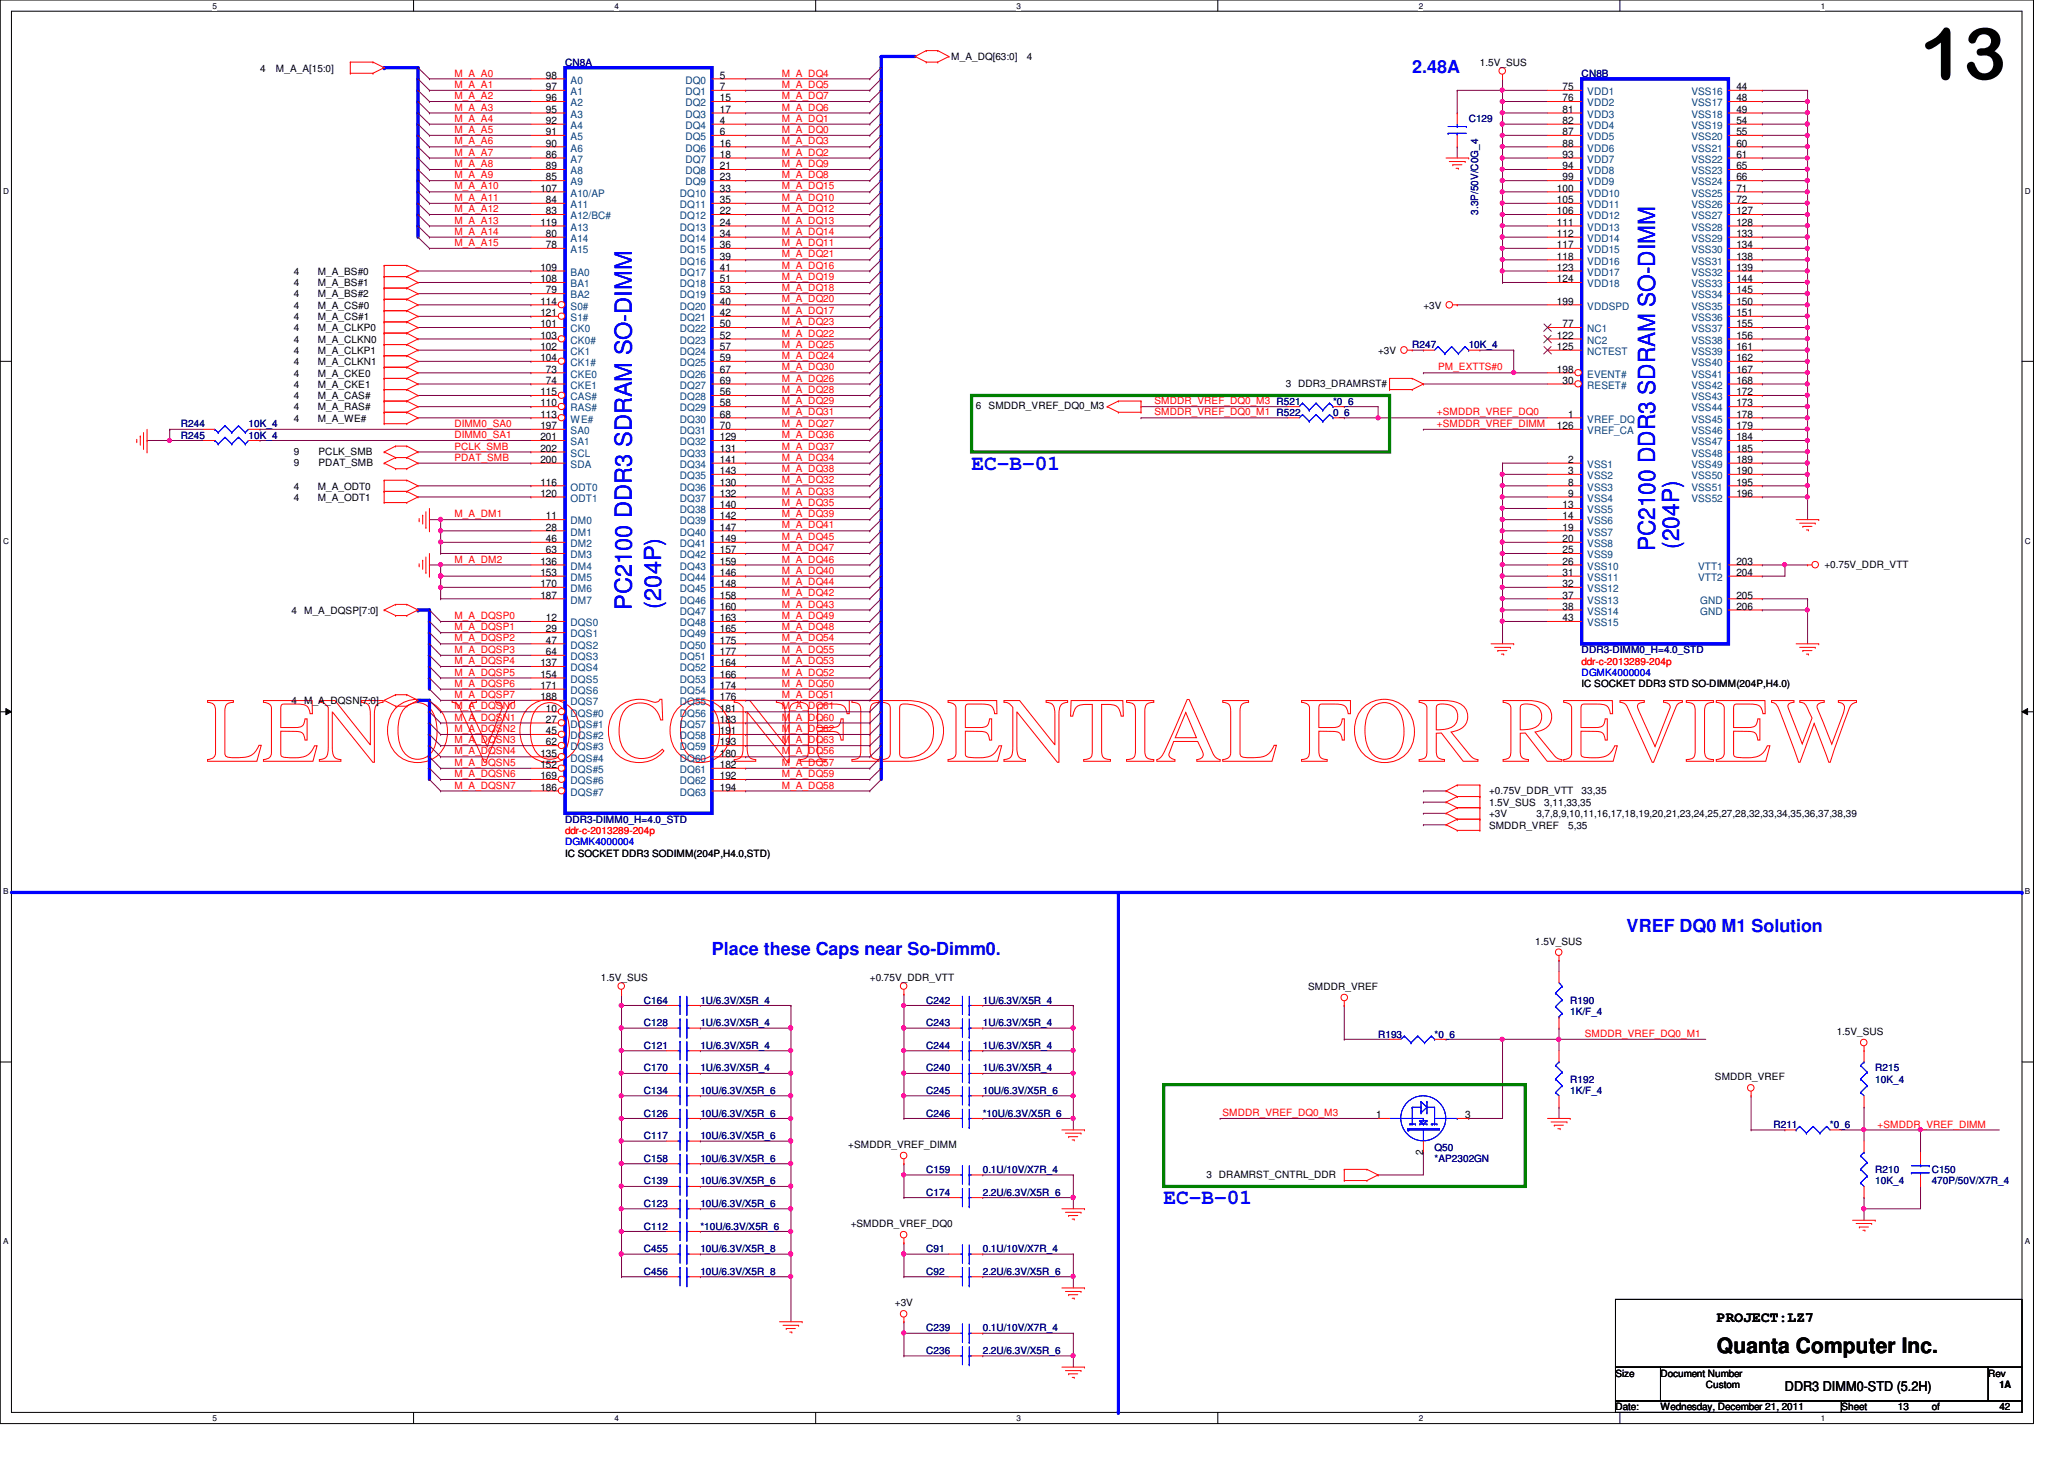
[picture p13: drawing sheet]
<svg xmlns="http://www.w3.org/2000/svg" width="297mm" height="210mm" viewBox="0 0 297 210" stroke-linecap="round" stroke-linejoin="round" font-family="sans-serif">
<defs><g id="words">
<text font-size="13.2" fill="#f00" x="29.7" y="109.5">LENOVO CONFIDENTIAL FOR REVIEW</text>
<text font-size="10.4" x="276.4" y="11.4">13</text>
<g font-size="3.4" fill="#00f">
<text x="238.2" y="79.3" transform="rotate(-90 238.2 79.3)">PC2100 DDR3 SDRAM SO-DIMM</text>
<text x="241.6" y="79" transform="rotate(-90 241.6 79)">(204P)</text>
<text x="90.9" y="87.8" transform="rotate(-90 90.9 87.8)">PC2100 DDR3 SDRAM SO-DIMM</text>
<text x="95.2" y="87.6" transform="rotate(-90 95.2 87.6)">(204P)</text>
</g>
<g font-size="3" fill="#00f">
<text x="139.8" y="67.6">EC-B-01</text>
<text x="167.5" y="173.2">EC-B-01</text>
</g>
<text font-size="3" x="247.1" y="194.6">Quanta Computer Inc.</text>
<g font-size="2.6" fill="#00f">
<text x="203.2" y="10.5">2.48A</text>
<text x="102.4" y="137.3">Place these Caps near So-Dimm0.</text>
<text x="234.1" y="134.1">VREF DQ0 M1 Solution</text>
</g>
<text font-size="2.1" x="247.1" y="190.2">PROJECT:LZ7</text>
<text font-size="1.9" x="256.9" y="200.1">DDR3 DIMM0-STD (5.2H)</text>
<g font-size="1.5">
<text x="78.6" y="11.3">98</text>
<text x="103.6" y="11.3">5</text>
<text x="78.6" y="13">97</text>
<text x="78.6" y="14.6">96</text>
<text x="78.6" y="16.2">95</text>
<text x="78.6" y="17.8">92</text>
<text x="103.6" y="13">7</text>
<text x="103.6" y="14.6">15</text>
<text x="103.6" y="16.2">17</text>
<text x="103.6" y="17.8">4</text>
<text x="224.9" y="13">75</text>
<text x="224.9" y="14.6">76</text>
<text x="224.9" y="16.2">81</text>
<text x="224.9" y="17.8">82</text>
<text x="249.9" y="13">44</text>
<text x="249.9" y="14.6">48</text>
<text x="249.9" y="16.2">49</text>
<text x="249.9" y="17.8">54</text>
<text x="78.6" y="19.4">91</text>
<text x="78.6" y="21.1">90</text>
<text x="78.6" y="22.7">86</text>
<text x="103.6" y="19.4">6</text>
<text x="103.6" y="21.1">16</text>
<text x="103.6" y="22.7">18</text>
<text x="224.9" y="19.4">87</text>
<text x="224.9" y="21.1">88</text>
<text x="224.9" y="22.7">93</text>
<text x="249.9" y="19.4">55</text>
<text x="249.9" y="21.1">60</text>
<text x="249.9" y="22.7">61</text>
<text x="77.8" y="27.6">107</text>
<text x="78.6" y="24.3">89</text>
<text x="78.6" y="26">85</text>
<text x="78.6" y="29.2">84</text>
<text x="103.6" y="24.3">21</text>
<text x="103.6" y="26">23</text>
<text x="103.6" y="27.6">33</text>
<text x="103.6" y="29.2">35</text>
<text x="224.1" y="27.6">100</text>
<text x="224.1" y="29.2">105</text>
<text x="224.9" y="24.3">94</text>
<text x="224.9" y="26">99</text>
<text x="249.9" y="24.3">65</text>
<text x="249.9" y="26">66</text>
<text x="249.9" y="27.6">71</text>
<text x="249.9" y="29.2">72</text>
<text x="77.8" y="32.5">119</text>
<text x="78.6" y="30.8">83</text>
<text x="78.6" y="34.1">80</text>
<text x="78.6" y="35.7">78</text>
<text x="103.6" y="30.8">22</text>
<text x="103.6" y="32.5">24</text>
<text x="103.6" y="34.1">34</text>
<text x="103.6" y="35.7">36</text>
<text x="224.1" y="30.8">106</text>
<text x="224.1" y="32.5">111</text>
<text x="224.1" y="34.1">112</text>
<text x="224.1" y="35.7">117</text>
<text x="249.9" y="30.8">127</text>
<text x="249.9" y="32.5">128</text>
<text x="249.9" y="34.1">133</text>
<text x="249.9" y="35.7">134</text>
<text x="77.8" y="38.9">109</text>
<text x="77.8" y="40.6">108</text>
<text x="103.6" y="37.3">39</text>
<text x="103.6" y="38.9">41</text>
<text x="103.6" y="40.6">51</text>
<text x="224.1" y="37.3">118</text>
<text x="224.1" y="38.9">123</text>
<text x="224.1" y="40.6">124</text>
<text x="249.9" y="37.3">138</text>
<text x="249.9" y="38.9">139</text>
<text x="249.9" y="40.6">144</text>
<text x="77.8" y="43.8">114</text>
<text x="77.8" y="45.5">121</text>
<text x="77.8" y="47.1">101</text>
<text x="78.6" y="42.2">79</text>
<text x="103.6" y="42.2">53</text>
<text x="103.6" y="43.8">40</text>
<text x="103.6" y="45.5">42</text>
<text x="103.6" y="47.1">50</text>
<text x="224.1" y="43.8">199</text>
<text x="224.9" y="47.1">77</text>
<text x="249.9" y="42.2">145</text>
<text x="249.9" y="43.8">150</text>
<text x="249.9" y="45.5">151</text>
<text x="249.9" y="47.1">155</text>
<text x="77.8" y="48.7">103</text>
<text x="77.8" y="50.3">102</text>
<text x="77.8" y="51.9">104</text>
<text x="78.6" y="53.6">73</text>
<text x="103.6" y="48.7">52</text>
<text x="103.6" y="50.3">57</text>
<text x="103.6" y="51.9">59</text>
<text x="103.6" y="53.6">67</text>
<text x="224.1" y="48.7">122</text>
<text x="224.1" y="50.3">125</text>
<text x="224.1" y="53.6">198</text>
<text x="249.9" y="48.7">156</text>
<text x="249.9" y="50.3">161</text>
<text x="249.9" y="51.9">162</text>
<text x="249.9" y="53.6">167</text>
<text x="77.8" y="56.9">115</text>
<text x="77.8" y="58.5">110</text>
<text x="78.6" y="55.2">74</text>
<text x="103.6" y="55.2">69</text>
<text x="103.6" y="56.9">56</text>
<text x="103.6" y="58.5">58</text>
<text x="224.9" y="55.2">30</text>
<text x="249.9" y="55.2">168</text>
<text x="249.9" y="56.9">172</text>
<text x="249.9" y="58.5">173</text>
<text x="77.8" y="60.1">113</text>
<text x="77.8" y="61.7">197</text>
<text x="77.8" y="63.3">201</text>
<text x="77.8" y="65">202</text>
<text x="103.6" y="60.1">68</text>
<text x="103.6" y="61.7">70</text>
<text x="103.6" y="63.3">129</text>
<text x="103.6" y="65">131</text>
<text x="224.1" y="61.7">126</text>
<text x="225.7" y="60.1">1</text>
<text x="249.9" y="60.1">178</text>
<text x="249.9" y="61.7">179</text>
<text x="249.9" y="63.3">184</text>
<text x="249.9" y="65">185</text>
<text x="77.8" y="66.6">200</text>
<text x="77.8" y="69.9">116</text>
<text x="77.8" y="71.5">120</text>
<text x="103.6" y="66.6">141</text>
<text x="103.6" y="68.2">143</text>
<text x="103.6" y="69.9">130</text>
<text x="103.6" y="71.5">132</text>
<text x="225.7" y="66.6">2</text>
<text x="225.7" y="68.2">3</text>
<text x="225.7" y="69.9">8</text>
<text x="225.7" y="71.5">9</text>
<text x="249.9" y="66.6">189</text>
<text x="249.9" y="68.2">190</text>
<text x="249.9" y="69.9">195</text>
<text x="249.9" y="71.5">196</text>
<text x="78.6" y="74.7">11</text>
<text x="78.6" y="76.3">28</text>
<text x="78.6" y="78">46</text>
<text x="103.6" y="73.1">140</text>
<text x="103.6" y="74.7">142</text>
<text x="103.6" y="76.3">147</text>
<text x="103.6" y="78">149</text>
<text x="224.9" y="73.1">13</text>
<text x="224.9" y="74.7">14</text>
<text x="224.9" y="76.3">19</text>
<text x="224.9" y="78">20</text>
<text x="77.8" y="81.2">136</text>
<text x="77.8" y="82.8">153</text>
<text x="78.6" y="79.6">63</text>
<text x="103.6" y="79.6">157</text>
<text x="103.6" y="81.2">159</text>
<text x="103.6" y="82.8">146</text>
<text x="224.9" y="79.6">25</text>
<text x="224.9" y="81.2">26</text>
<text x="224.9" y="82.8">31</text>
<text x="249.9" y="81.2">203</text>
<text x="249.9" y="82.8">204</text>
<text x="77.8" y="84.5">170</text>
<text x="77.8" y="86.1">187</text>
<text x="78.6" y="89.4">12</text>
<text x="103.6" y="84.5">148</text>
<text x="103.6" y="86.1">158</text>
<text x="103.6" y="87.7">160</text>
<text x="103.6" y="89.4">163</text>
<text x="224.9" y="84.5">32</text>
<text x="224.9" y="86.1">37</text>
<text x="224.9" y="87.7">38</text>
<text x="224.9" y="89.4">43</text>
<text x="249.9" y="86.1">205</text>
<text x="249.9" y="87.7">206</text>
<text x="77.8" y="95.8">137</text>
<text x="78.6" y="91">29</text>
<text x="78.6" y="92.6">47</text>
<text x="78.6" y="94.2">64</text>
<text x="103.6" y="91">165</text>
<text x="103.6" y="92.6">175</text>
<text x="103.6" y="94.2">177</text>
<text x="103.6" y="95.8">164</text>
<text x="77.8" y="97.5">154</text>
<text x="77.8" y="99.1">171</text>
<text x="77.8" y="100.7">188</text>
<text x="103.6" y="97.5">166</text>
<text x="103.6" y="99.1">174</text>
<text x="103.6" y="100.7">176</text>
<text x="78.6" y="102.4">10</text>
<text x="78.6" y="104">27</text>
<text x="78.6" y="105.6">45</text>
<text x="78.6" y="107.2">62</text>
<text x="103.6" y="102.4">181</text>
<text x="103.6" y="104">183</text>
<text x="103.6" y="105.6">191</text>
<text x="103.6" y="107.2">193</text>
<text x="77.8" y="108.8">135</text>
<text x="77.8" y="110.5">152</text>
<text x="77.8" y="112.1">169</text>
<text x="77.8" y="113.7">186</text>
<text x="103.6" y="108.8">180</text>
<text x="103.6" y="110.5">182</text>
<text x="103.6" y="112.1">192</text>
<text x="103.6" y="113.7">194</text>
<text x="198" y="160.9">1</text>
<text x="210.9" y="160.9">3</text>
<text x="204.8" y="166.1" transform="rotate(-90 204.8 166.1)">2</text>
</g>
<g font-size="1.5" fill="#004080">
<text x="82.1" y="12">A0</text>
<text x="82.1" y="13.7">A1</text>
<text x="82.1" y="15.3">A2</text>
<text x="82.1" y="16.9">A3</text>
<text x="98.6" y="12">DQ0</text>
<text x="98.6" y="13.7">DQ1</text>
<text x="98.6" y="15.3">DQ2</text>
<text x="98.6" y="16.9">DQ3</text>
<text x="228.4" y="13.7">VDD1</text>
<text x="228.4" y="15.3">VDD2</text>
<text x="228.4" y="16.9">VDD3</text>
<text x="243.4" y="13.7">VSS16</text>
<text x="243.4" y="15.3">VSS17</text>
<text x="243.4" y="16.9">VSS18</text>
<text x="82.1" y="18.5">A4</text>
<text x="82.1" y="20.2">A5</text>
<text x="82.1" y="21.8">A6</text>
<text x="82.1" y="23.4">A7</text>
<text x="98.6" y="18.5">DQ4</text>
<text x="98.6" y="20.2">DQ5</text>
<text x="98.6" y="21.8">DQ6</text>
<text x="98.6" y="23.4">DQ7</text>
<text x="228.4" y="18.5">VDD4</text>
<text x="228.4" y="20.2">VDD5</text>
<text x="228.4" y="21.8">VDD6</text>
<text x="228.4" y="23.4">VDD7</text>
<text x="243.4" y="18.5">VSS19</text>
<text x="243.4" y="20.2">VSS20</text>
<text x="243.4" y="21.8">VSS21</text>
<text x="243.4" y="23.4">VSS22</text>
<text x="82.1" y="25.1">A8</text>
<text x="82.1" y="26.7">A9</text>
<text x="82.1" y="28.3">A10/AP</text>
<text x="82.1" y="29.9">A11</text>
<text x="97.8" y="28.3">DQ10</text>
<text x="97.8" y="29.9">DQ11</text>
<text x="98.6" y="25.1">DQ8</text>
<text x="98.6" y="26.7">DQ9</text>
<text x="228.4" y="25.1">VDD8</text>
<text x="228.4" y="26.7">VDD9</text>
<text x="228.4" y="28.3">VDD10</text>
<text x="228.4" y="29.9">VDD11</text>
<text x="243.4" y="25.1">VSS23</text>
<text x="243.4" y="26.7">VSS24</text>
<text x="243.4" y="28.3">VSS25</text>
<text x="243.4" y="29.9">VSS26</text>
<text x="82.1" y="31.5">A12/BC#</text>
<text x="82.1" y="33.2">A13</text>
<text x="82.1" y="34.8">A14</text>
<text x="97.8" y="31.5">DQ12</text>
<text x="97.8" y="33.2">DQ13</text>
<text x="97.8" y="34.8">DQ14</text>
<text x="228.4" y="31.5">VDD12</text>
<text x="228.4" y="33.2">VDD13</text>
<text x="228.4" y="34.8">VDD14</text>
<text x="243.4" y="31.5">VSS27</text>
<text x="243.4" y="33.2">VSS28</text>
<text x="243.4" y="34.8">VSS29</text>
<text x="82.1" y="36.4">A15</text>
<text x="82.1" y="39.7">BA0</text>
<text x="82.1" y="41.3">BA1</text>
<text x="97.8" y="36.4">DQ15</text>
<text x="97.8" y="38.1">DQ16</text>
<text x="97.8" y="39.7">DQ17</text>
<text x="97.8" y="41.3">DQ18</text>
<text x="228.4" y="36.4">VDD15</text>
<text x="228.4" y="38.1">VDD16</text>
<text x="228.4" y="39.7">VDD17</text>
<text x="228.4" y="41.3">VDD18</text>
<text x="243.4" y="36.4">VSS30</text>
<text x="243.4" y="38.1">VSS31</text>
<text x="243.4" y="39.7">VSS32</text>
<text x="243.4" y="41.3">VSS33</text>
<text x="82.1" y="42.9">BA2</text>
<text x="82.1" y="44.5">S0#</text>
<text x="82.1" y="46.2">S1#</text>
<text x="82.1" y="47.8">CK0</text>
<text x="97.8" y="42.9">DQ19</text>
<text x="97.8" y="44.5">DQ20</text>
<text x="97.8" y="46.2">DQ21</text>
<text x="97.8" y="47.8">DQ22</text>
<text x="228.4" y="44.5">VDDSPD</text>
<text x="228.4" y="47.8">NC1</text>
<text x="243.4" y="42.9">VSS34</text>
<text x="243.4" y="44.5">VSS35</text>
<text x="243.4" y="46.2">VSS36</text>
<text x="243.4" y="47.8">VSS37</text>
<text x="82.1" y="49.4">CK0#</text>
<text x="82.1" y="51.1">CK1</text>
<text x="82.1" y="52.7">CK1#</text>
<text x="97.8" y="49.4">DQ23</text>
<text x="97.8" y="51.1">DQ24</text>
<text x="97.8" y="52.7">DQ25</text>
<text x="228.4" y="49.4">NC2</text>
<text x="228.4" y="51.1">NCTEST</text>
<text x="243.4" y="49.4">VSS38</text>
<text x="243.4" y="51.1">VSS39</text>
<text x="243.4" y="52.7">VSS40</text>
<text x="82.1" y="54.3">CKE0</text>
<text x="82.1" y="55.9">CKE1</text>
<text x="82.1" y="57.6">CAS#</text>
<text x="82.1" y="59.2">RAS#</text>
<text x="97.8" y="54.3">DQ26</text>
<text x="97.8" y="55.9">DQ27</text>
<text x="97.8" y="57.6">DQ28</text>
<text x="97.8" y="59.2">DQ29</text>
<text x="228.4" y="54.3">EVENT#</text>
<text x="228.4" y="55.9">RESET#</text>
<text x="243.4" y="54.3">VSS41</text>
<text x="243.4" y="55.9">VSS42</text>
<text x="243.4" y="57.6">VSS43</text>
<text x="243.4" y="59.2">VSS44</text>
<text x="82.1" y="60.8">WE#</text>
<text x="82.1" y="62.4">SA0</text>
<text x="82.1" y="64.1">SA1</text>
<text x="82.1" y="65.7">SCL</text>
<text x="97.8" y="60.8">DQ30</text>
<text x="97.8" y="62.4">DQ31</text>
<text x="97.8" y="64.1">DQ32</text>
<text x="97.8" y="65.7">DQ33</text>
<text x="228.4" y="60.8">VREF_DQ</text>
<text x="228.4" y="62.4">VREF_CA</text>
<text x="243.4" y="60.8">VSS45</text>
<text x="243.4" y="62.4">VSS46</text>
<text x="243.4" y="64.1">VSS47</text>
<text x="243.4" y="65.7">VSS48</text>
<text x="82.1" y="67.3">SDA</text>
<text x="82.1" y="70.6">ODT0</text>
<text x="97.8" y="67.3">DQ34</text>
<text x="97.8" y="68.9">DQ35</text>
<text x="97.8" y="70.6">DQ36</text>
<text x="228.4" y="67.3">VSS1</text>
<text x="228.4" y="68.9">VSS2</text>
<text x="228.4" y="70.6">VSS3</text>
<text x="243.4" y="67.3">VSS49</text>
<text x="243.4" y="68.9">VSS50</text>
<text x="243.4" y="70.6">VSS51</text>
<text x="82.1" y="72.2">ODT1</text>
<text x="82.1" y="75.4">DM0</text>
<text x="82.1" y="77">DM1</text>
<text x="97.8" y="72.2">DQ37</text>
<text x="97.8" y="73.8">DQ38</text>
<text x="97.8" y="75.4">DQ39</text>
<text x="97.8" y="77">DQ40</text>
<text x="228.4" y="72.2">VSS4</text>
<text x="228.4" y="73.8">VSS5</text>
<text x="228.4" y="75.4">VSS6</text>
<text x="228.4" y="77">VSS7</text>
<text x="243.4" y="72.2">VSS52</text>
<text x="82.1" y="78.7">DM2</text>
<text x="82.1" y="80.3">DM3</text>
<text x="82.1" y="82">DM4</text>
<text x="82.1" y="83.6">DM5</text>
<text x="97.8" y="78.7">DQ41</text>
<text x="97.8" y="80.3">DQ42</text>
<text x="97.8" y="82">DQ43</text>
<text x="97.8" y="83.6">DQ44</text>
<text x="228.4" y="78.7">VSS8</text>
<text x="228.4" y="80.3">VSS9</text>
<text x="228.4" y="82">VSS10</text>
<text x="228.4" y="83.6">VSS11</text>
<text x="244.4" y="82">VTT1</text>
<text x="244.4" y="83.6">VTT2</text>
<text x="82.1" y="85.2">DM6</text>
<text x="82.1" y="86.8">DM7</text>
<text x="97.8" y="85.2">DQ45</text>
<text x="97.8" y="86.8">DQ46</text>
<text x="97.8" y="88.4">DQ47</text>
<text x="228.4" y="85.2">VSS12</text>
<text x="228.4" y="86.8">VSS13</text>
<text x="228.4" y="88.4">VSS14</text>
<text x="244.7" y="86.8">GND</text>
<text x="244.7" y="88.4">GND</text>
<text x="82.1" y="90.1">DQS0</text>
<text x="82.1" y="91.7">DQS1</text>
<text x="82.1" y="93.3">DQS2</text>
<text x="82.1" y="95">DQS3</text>
<text x="97.8" y="90.1">DQ48</text>
<text x="97.8" y="91.7">DQ49</text>
<text x="97.8" y="93.3">DQ50</text>
<text x="97.8" y="95">DQ51</text>
<text x="228.4" y="90.1">VSS15</text>
<text x="82.1" y="96.6">DQS4</text>
<text x="82.1" y="98.2">DQS5</text>
<text x="82.1" y="99.8">DQS6</text>
<text x="82.1" y="101.4">DQS7</text>
<text x="97.8" y="96.6">DQ52</text>
<text x="97.8" y="98.2">DQ53</text>
<text x="97.8" y="99.8">DQ54</text>
<text x="97.8" y="101.4">DQ55</text>
<text x="82.1" y="103.1">DQS#0</text>
<text x="82.1" y="104.7">DQS#1</text>
<text x="82.1" y="106.3">DQS#2</text>
<text x="82.1" y="108">DQS#3</text>
<text x="97.8" y="103.1">DQ56</text>
<text x="97.8" y="104.7">DQ57</text>
<text x="97.8" y="106.3">DQ58</text>
<text x="97.8" y="108">DQ59</text>
<text x="82.1" y="109.6">DQS#4</text>
<text x="82.1" y="111.2">DQS#5</text>
<text x="82.1" y="112.8">DQS#6</text>
<text x="97.8" y="109.6">DQ60</text>
<text x="97.8" y="111.2">DQ61</text>
<text x="97.8" y="112.8">DQ62</text>
<text x="82.1" y="114.5">DQS#7</text>
<text x="97.8" y="114.5">DQ63</text>
</g>
<g font-size="1.4">
<text x="37.4" y="10.3">4</text>
<text x="39.7" y="10.3">M_A_A[15:0]</text>
<text x="136.9" y="8.6">M_A_DQ[63:0]</text>
<text x="147.8" y="8.6">4</text>
<text x="213" y="9.5">1.5V_SUS</text>
<text x="42.3" y="39.5">4</text>
<text x="42.3" y="41.1">4</text>
<text x="45.7" y="39.5">M_A_BS#0</text>
<text x="45.7" y="41.1">M_A_BS#1</text>
<text x="42.3" y="42.8">4</text>
<text x="42.3" y="44.4">4</text>
<text x="42.3" y="46.1">4</text>
<text x="42.3" y="47.7">4</text>
<text x="45.7" y="42.8">M_A_BS#2</text>
<text x="45.7" y="44.4">M_A_CS#0</text>
<text x="45.7" y="46.1">M_A_CS#1</text>
<text x="45.7" y="47.7">M_A_CLKP0</text>
<text x="204.8" y="44.4">+3V</text>
<text x="42.3" y="49.3">4</text>
<text x="42.3" y="50.9">4</text>
<text x="42.3" y="52.5">4</text>
<text x="45.7" y="49.3">M_A_CLKN0</text>
<text x="45.7" y="50.9">M_A_CLKP1</text>
<text x="45.7" y="52.5">M_A_CLKN1</text>
<text x="198.3" y="50.9">+3V</text>
<text x="42.3" y="54.2">4</text>
<text x="42.3" y="55.8">4</text>
<text x="42.3" y="57.4">4</text>
<text x="42.3" y="59.1">4</text>
<text x="45.7" y="54.2">M_A_CKE0</text>
<text x="45.7" y="55.8">M_A_CKE1</text>
<text x="45.7" y="57.4">M_A_CAS#</text>
<text x="45.7" y="59.1">M_A_RAS#</text>
<text x="140.5" y="58.9">6</text>
<text x="142.3" y="58.9">SMDDR_VREF_DQ0_M3</text>
<text x="185" y="55.6">3 DDR3_DRAMRST#</text>
<text x="42.3" y="60.7">4</text>
<text x="42.3" y="65.4">9</text>
<text x="45.7" y="60.7">M_A_WE#</text>
<text x="45.8" y="65.4">PCLK_SMB</text>
<text x="42.3" y="70.4">4</text>
<text x="42.3" y="67">9</text>
<text x="45.7" y="70.4">M_A_ODT0</text>
<text x="45.8" y="67">PDAT_SMB</text>
<text x="42.3" y="72.1">4</text>
<text x="45.7" y="72.1">M_A_ODT1</text>
<text x="262.5" y="81.7">+0.75V_DDR_VTT</text>
<text x="41.9" y="88.3">4</text>
<text x="43.8" y="88.3">M_A_DQSP[7:0]</text>
<text x="41.9" y="101.3">4</text>
<text x="43.8" y="101.3">M_A_DQSN[7:0]</text>
<text x="227.6" y="98.9">IC SOCKET DDR3 STD SO-DIMM(204P,H4.0)</text>
<text x="214.3" y="117.6">+3V</text>
<text x="214.3" y="116">1.5V_SUS</text>
<text x="214.3" y="114.3">+0.75V_DDR_VTT</text>
<text x="214.3" y="119.2">SMDDR_VREF</text>
<text x="221.1" y="117.6">3,7,8,9,10,11,16,17,18,19,20,21,23,24,25,27,28,32,33,34,35,36,37,38,39</text>
<text x="222.2" y="116">3,11,33,35</text>
<text x="225.7" y="119.2">5,35</text>
<text x="227.6" y="114.3">33,35</text>
<text x="81.3" y="123.3">IC SOCKET DDR3 SODIMM(204P,H4.0,STD)</text>
<text x="220.9" y="135.9">1.5V_SUS</text>
<text x="86.5" y="141.1">1.5V_SUS</text>
<text x="125.2" y="141.1">+0.75V_DDR_VTT</text>
<text x="188.3" y="142.5">SMDDR_VREF</text>
<text x="264.3" y="148.9">1.5V_SUS</text>
<text x="246.8" y="155.4">SMDDR_VREF</text>
<text x="122.1" y="165.2">+SMDDR_VREF_DIMM</text>
<text x="173.6" y="169.4">3 DRAMRST_CNTRL_DDR</text>
<text x="122.4" y="176.6">+SMDDR_VREF_DQ0</text>
<text x="128.8" y="188">+3V</text>
<text x="232.5" y="198">Size</text>
<text x="232.5" y="202.9">Date:</text>
<text x="239" y="202.9">Wednesday, December 21, 2011</text>
<text x="239" y="198">Document Number</text>
<text x="245.5" y="199.6">Custom</text>
<text x="265" y="202.9">Sheet</text>
<text x="273.1" y="202.9">13</text>
<text x="278" y="202.9">of</text>
<text x="286.1" y="198">Rev</text>
<text x="287.7" y="202.9">42</text>
<text x="287.7" y="199.6">1A</text>
</g>
<g font-size="1.4" fill="#f00">
<text x="65.4" y="11">M_A_A0</text>
<text x="112.5" y="11">M_A_DQ4</text>
<text x="65.4" y="17.5">M_A_A4</text>
<text x="65.4" y="14.3">M_A_A2</text>
<text x="65.4" y="15.9">M_A_A3</text>
<text x="65.4" y="12.7">M_A_A1</text>
<text x="112.5" y="12.7">M_A_DQ5</text>
<text x="112.5" y="14.3">M_A_DQ7</text>
<text x="112.5" y="15.9">M_A_DQ6</text>
<text x="112.5" y="17.5">M_A_DQ1</text>
<text x="65.4" y="22.4">M_A_A7</text>
<text x="65.4" y="20.8">M_A_A6</text>
<text x="65.4" y="19.1">M_A_A5</text>
<text x="112.5" y="19.1">M_A_DQ0</text>
<text x="112.5" y="20.8">M_A_DQ3</text>
<text x="112.5" y="22.4">M_A_DQ2</text>
<text x="65.4" y="28.9">M_A_A11</text>
<text x="65.4" y="27.3">M_A_A10</text>
<text x="65.4" y="25.7">M_A_A9</text>
<text x="65.4" y="24">M_A_A8</text>
<text x="112.5" y="24">M_A_DQ9</text>
<text x="112.5" y="25.7">M_A_DQ8</text>
<text x="112.5" y="27.3">M_A_DQ15</text>
<text x="112.5" y="28.9">M_A_DQ10</text>
<text x="65.4" y="35.4">M_A_A15</text>
<text x="65.4" y="33.8">M_A_A14</text>
<text x="65.4" y="32.2">M_A_A13</text>
<text x="65.4" y="30.5">M_A_A12</text>
<text x="112.5" y="30.5">M_A_DQ12</text>
<text x="112.5" y="32.2">M_A_DQ13</text>
<text x="112.5" y="35.4">M_A_DQ11</text>
<text x="112.5" y="33.8">M_A_DQ14</text>
<text x="112.5" y="37">M_A_DQ21</text>
<text x="112.5" y="38.7">M_A_DQ16</text>
<text x="112.5" y="40.3">M_A_DQ19</text>
<text x="112.5" y="41.9">M_A_DQ18</text>
<text x="112.5" y="43.5">M_A_DQ20</text>
<text x="112.5" y="45.2">M_A_DQ17</text>
<text x="112.5" y="46.8">M_A_DQ23</text>
<text x="112.5" y="51.6">M_A_DQ24</text>
<text x="112.5" y="53.3">M_A_DQ30</text>
<text x="112.5" y="50">M_A_DQ25</text>
<text x="112.5" y="48.4">M_A_DQ22</text>
<text x="207" y="53.3">PM_EXTTS#0</text>
<text x="112.5" y="54.9">M_A_DQ26</text>
<text x="112.5" y="56.6">M_A_DQ28</text>
<text x="112.5" y="58.2">M_A_DQ29</text>
<text x="112.5" y="59.8">M_A_DQ31</text>
<text x="166.2" y="59.8">SMDDR_VREF_DQ0_M1 R522</text>
<text x="166.2" y="58.2">SMDDR_VREF_DQ0_M3 R521</text>
<text x="206.8" y="59.8">+SMDDR_VREF_DQ0</text>
<text x="65.4" y="64.7">PCLK_SMB</text>
<text x="65.4" y="61.4">DIMM0_SA0</text>
<text x="65.4" y="63">DIMM0_SA1</text>
<text x="112.5" y="61.4">M_A_DQ27</text>
<text x="112.5" y="63">M_A_DQ36</text>
<text x="112.5" y="64.7">M_A_DQ37</text>
<text x="206.8" y="61.4">+SMDDR_VREF_DIMM</text>
<text x="65.4" y="66.3">PDAT_SMB</text>
<text x="112.5" y="67.9">M_A_DQ38</text>
<text x="112.5" y="69.6">M_A_DQ32</text>
<text x="112.5" y="71.2">M_A_DQ33</text>
<text x="112.5" y="66.3">M_A_DQ34</text>
<text x="65.4" y="74.4">M_A_DM1</text>
<text x="112.5" y="72.8">M_A_DQ35</text>
<text x="112.5" y="74.4">M_A_DQ39</text>
<text x="112.5" y="76">M_A_DQ41</text>
<text x="112.5" y="77.7">M_A_DQ45</text>
<text x="65.4" y="80.9">M_A_DM2</text>
<text x="112.5" y="79.3">M_A_DQ47</text>
<text x="112.5" y="80.9">M_A_DQ46</text>
<text x="112.5" y="82.6">M_A_DQ40</text>
<text x="65.4" y="89.1">M_A_DQSP0</text>
<text x="112.5" y="84.2">M_A_DQ44</text>
<text x="112.5" y="85.8">M_A_DQ42</text>
<text x="112.5" y="87.4">M_A_DQ43</text>
<text x="112.5" y="89.1">M_A_DQ49</text>
<text x="65.4" y="90.7">M_A_DQSP1</text>
<text x="65.4" y="92.3">M_A_DQSP2</text>
<text x="65.4" y="93.9">M_A_DQSP3</text>
<text x="65.4" y="95.5">M_A_DQSP4</text>
<text x="112.5" y="90.7">M_A_DQ48</text>
<text x="112.5" y="92.3">M_A_DQ54</text>
<text x="112.5" y="93.9">M_A_DQ55</text>
<text x="112.5" y="95.5">M_A_DQ53</text>
<text x="227.6" y="95.6">ddr-c-2013289-204p</text>
<text x="65.4" y="97.2">M_A_DQSP5</text>
<text x="65.4" y="98.8">M_A_DQSP6</text>
<text x="65.4" y="100.4">M_A_DQSP7</text>
<text x="112.5" y="97.2">M_A_DQ52</text>
<text x="112.5" y="100.4">M_A_DQ51</text>
<text x="112.5" y="98.8">M_A_DQ50</text>
<text x="65.4" y="102.1">M_A_DQSN0</text>
<text x="65.4" y="103.7">M_A_DQSN1</text>
<text x="65.4" y="105.3">M_A_DQSN2</text>
<text x="65.4" y="106.9">M_A_DQSN3</text>
<text x="112.5" y="102.1">M_A_DQ61</text>
<text x="112.5" y="103.7">M_A_DQ60</text>
<text x="112.5" y="105.3">M_A_DQ62</text>
<text x="112.5" y="106.9">M_A_DQ63</text>
<text x="65.4" y="108.5">M_A_DQSN4</text>
<text x="65.4" y="110.2">M_A_DQSN5</text>
<text x="65.4" y="111.8">M_A_DQSN6</text>
<text x="65.4" y="113.5">M_A_DQSN7</text>
<text x="112.5" y="108.5">M_A_DQ56</text>
<text x="112.5" y="110.2">M_A_DQ57</text>
<text x="112.5" y="111.8">M_A_DQ59</text>
<text x="112.5" y="113.5">M_A_DQ58</text>
<text x="81.3" y="120">ddr-c-2013289-204p</text>
<text x="228.1" y="149.2">SMDDR_VREF_DQ0_M1</text>
<text x="175.9" y="160.6">SMDDR_VREF_DQ0_M3</text>
<text x="270.2" y="162.2">+SMDDR_VREF_DIMM</text>
</g>
<g font-size="1.4" fill="#000080">
<text x="81.3" y="9.5">CN8A</text>
<text x="227.6" y="11.1">CN8B</text>
<text x="211.4" y="17.6">C129</text>
<text x="212.7" y="30.9" transform="rotate(-90 212.7 30.9)">3.3P/50V/C0G_4</text>
<text x="203.2" y="50.1">R247</text>
<text x="211.4" y="50.1">10K_4</text>
<text x="191.9" y="59.9">0_6</text>
<text x="191.9" y="58.3">*0_6</text>
<text x="26" y="61.5">R244</text>
<text x="26" y="63.1">R245</text>
<text x="35.8" y="61.5">10K_4</text>
<text x="35.8" y="63.1">10K_4</text>
<text x="227.6" y="94">DDR3-DIMM0_H=4.0_STD</text>
<text x="81.3" y="118.4">DDR3-DIMM0_H=4.0_STD</text>
<text x="92.7" y="144.4">C164</text>
<text x="92.7" y="147.7">C128</text>
<text x="100.8" y="144.4">1U/6.3V/X5R_4</text>
<text x="100.8" y="147.7">1U/6.3V/X5R_4</text>
<text x="133.3" y="147.7">C243</text>
<text x="133.3" y="144.4">C242</text>
<text x="141.4" y="147.7">1U/6.3V/X5R_4</text>
<text x="141.4" y="144.4">1U/6.3V/X5R_4</text>
<text x="198.3" y="149.3">R193</text>
<text x="206.5" y="149.3">*0_6</text>
<text x="226" y="144.4">R190</text>
<text x="226" y="146">1K/F_4</text>
<text x="92.7" y="150.9">C121</text>
<text x="92.7" y="154.1">C170</text>
<text x="100.8" y="150.9">1U/6.3V/X5R_4</text>
<text x="100.8" y="154.1">1U/6.3V/X5R_4</text>
<text x="133.3" y="154.1">C240</text>
<text x="133.3" y="150.9">C244</text>
<text x="141.4" y="154.1">1U/6.3V/X5R_4</text>
<text x="141.4" y="150.9">1U/6.3V/X5R_4</text>
<text x="226" y="155.8">R192</text>
<text x="269.9" y="154.1">R215</text>
<text x="269.9" y="155.8">10K_4</text>
<text x="92.7" y="157.4">C134</text>
<text x="92.7" y="160.7">C126</text>
<text x="100.8" y="157.4">10U/6.3V/X5R_6</text>
<text x="100.8" y="160.7">10U/6.3V/X5R_6</text>
<text x="133.3" y="157.4">C245</text>
<text x="133.3" y="160.7">C246</text>
<text x="141.4" y="157.4">10U/6.3V/X5R_6</text>
<text x="141.4" y="160.7">*10U/6.3V/X5R_6</text>
<text x="226" y="157.4">1K/F_4</text>
<text x="92.7" y="163.9">C117</text>
<text x="92.7" y="167.1">C158</text>
<text x="100.8" y="163.9">10U/6.3V/X5R_6</text>
<text x="100.8" y="167.1">10U/6.3V/X5R_6</text>
<text x="206.5" y="165.5">Q50</text>
<text x="206.5" y="167.1">*AP2302GN</text>
<text x="255.2" y="162.3">R211</text>
<text x="263.4" y="162.3">*0_6</text>
<text x="92.7" y="170.4">C139</text>
<text x="92.7" y="173.7">C123</text>
<text x="100.8" y="170.4">10U/6.3V/X5R_6</text>
<text x="100.8" y="173.7">10U/6.3V/X5R_6</text>
<text x="133.3" y="168.8">C159</text>
<text x="133.3" y="172">C174</text>
<text x="141.4" y="168.8">0.1U/10V/X7R_4</text>
<text x="141.4" y="172">2.2U/6.3V/X5R_6</text>
<text x="269.9" y="168.8">R210</text>
<text x="269.9" y="170.4">10K_4</text>
<text x="278" y="168.8">C150</text>
<text x="278" y="170.4">470P/50V/X7R_4</text>
<text x="92.7" y="176.9">C112</text>
<text x="100.8" y="176.9">*10U/6.3V/X5R_6</text>
<text x="92.7" y="183.4">C456</text>
<text x="92.7" y="180.2">C455</text>
<text x="100.8" y="183.4">10U/6.3V/X5R_8</text>
<text x="100.8" y="180.2">10U/6.3V/X5R_8</text>
<text x="133.3" y="180.2">C91</text>
<text x="133.3" y="183.4">C92</text>
<text x="141.4" y="180.2">0.1U/10V/X7R_4</text>
<text x="141.4" y="183.4">2.2U/6.3V/X5R_6</text>
<text x="133.3" y="191.5">C239</text>
<text x="141.4" y="191.5">0.1U/10V/X7R_4</text>
<text x="133.3" y="194.8">C236</text>
<text x="141.4" y="194.8">2.2U/6.3V/X5R_6</text>
</g>
<g font-size="1.4" fill="#00f">
<text x="227.6" y="97.2">DGMK4000004</text>
<text x="81.3" y="121.6">DGMK4000004</text>
</g>
<g font-size="1.2">
<text x="30.6" y="1.2">5</text>
<text x="88.4" y="1.2">4</text>
<text x="146.3" y="1.2">3</text>
<text x="204.2" y="1.2">2</text>
<text x="262" y="1.2">1</text>
<text x=".5" y="27.9">D</text>
<text x="291.4" y="27.9">D</text>
<text x=".5" y="78.2">C</text>
<text x="291.4" y="78.2">C</text>
<text x=".5" y="128.7">B</text>
<text x="291.4" y="128.7">B</text>
<text x=".5" y="179">A</text>
<text x="291.4" y="179">A</text>
<text x="30.6" y="204.4">5</text>
<text x="88.4" y="204.4">4</text>
<text x="146.3" y="204.4">3</text>
<text x="204.2" y="204.4">2</text>
<text x="262" y="204.4">1</text>
</g>
</g></defs>
<path d="M0 0h292.6v204.8h-292.6zM1.6 1.6h289.4v201.6h-289.4z" fill="none" stroke="#000" stroke-width=".14"/>
<g fill="#fff">
<path d="M30.6 .2h.6v1.3h-.6z"/>
<path d="M30.6 203.4h.6v1.3h-.6z"/>
</g>
<path d="M59.5 0v1.6M59.5 203.2v1.6" fill="none" stroke="#000" stroke-width=".14"/>
<g fill="#fff">
<path d="M88.4 .2h.6v1.3h-.6z"/>
<path d="M88.4 203.4h.6v1.3h-.6z"/>
</g>
<path d="M117.4 0v1.6M117.4 203.2v1.6" fill="none" stroke="#000" stroke-width=".14"/>
<g fill="#fff">
<path d="M146.3 .2h.6v1.3h-.6z"/>
<path d="M146.3 203.4h.6v1.3h-.6z"/>
</g>
<path d="M175.3 0v1.6M175.3 203.2v1.6" fill="none" stroke="#000" stroke-width=".14"/>
<g fill="#fff">
<path d="M204.2 .2h.6v1.3h-.6z"/>
<path d="M204.2 203.4h.6v1.3h-.6z"/>
</g>
<path d="M233.1 0v1.6M233.1 203.2v1.6" fill="none" stroke="#000" stroke-width=".14"/>
<g fill="#fff">
<path d="M262 .2h.6v1.3h-.6z"/>
<path d="M262 203.4h.6v1.3h-.6z"/>
<path d="M.5 26.8h.8v1.3h-.8z"/>
<path d="M291.4 26.8h.8v1.3h-.8z"/>
<path d="M.5 77.2h.8v1.3h-.8z"/>
<path d="M291.4 77.2h.8v1.3h-.8z"/>
</g>
<path d="M0 52h1.6M291 52h1.6" fill="none" stroke="#000" stroke-width=".14"/>
<g fill="#fff">
<path d="M.5 127.6h.7v1.3h-.7z"/>
<path d="M291.4 127.6h.7v1.3h-.7z"/>
</g>
<path d="M0 102.4h1.6M.8 101.9l.8 .5-.8 .4zM291 102.4l.8-.5v.9zM291 102.4h1.6" fill="none" stroke="#000" stroke-width=".14"/>
<path d="M.8 101.9l.8 .5-.8 .4zM291 102.4l.8-.5v.9z" fill="#000"/>
<g fill="#fff">
<path d="M.5 178h.7v1.3h-.7z"/>
<path d="M291.4 178h.7v1.3h-.7z"/>
</g>
<path d="M0 152.8h1.6M291 152.8h1.6" fill="none" stroke="#000" stroke-width=".14"/>
<g fill="none" stroke="#800040" stroke-width=".14">
<path d="M61.8 11.3h.1M61.8 19.5h.1M61.8 17.9h.1M61.8 14.6h.1M61.8 16.3h.1M61.8 13h.1M61.8 11.3h14.6M61.8 19.5h14.6M61.8 17.9h14.6M61.8 14.6h14.6M61.8 16.3h14.6M61.8 13h14.6"/>
<path d="M61.8 35.7h.1M61.8 34.1h.1M61.8 32.5h.1M61.8 30.9h.1M61.8 29.3h.1M61.8 27.6h.1M61.8 26h.1M61.8 24.4h.1M61.8 22.7h.1M61.8 21.1h.1M61.8 35.7h14.6M61.8 34.1h14.6"/>
<path d="M61.8 32.5h14.6M61.8 30.9h14.6M61.8 29.3h14.6M61.8 27.6h14.6M61.8 26h14.6M61.8 24.4h14.6M61.8 22.7h14.6M61.8 21.1h14.6"/>
</g>
<path d="M55.3 9.7h4.9" fill="none" stroke="#00f" stroke-width=".47"/>
<circle cx="55.3" cy="9.7" r=".23" fill="#00f"/>
<g fill="none" stroke="#800040" stroke-width=".14">
<path d="M60.2 39h16.2M76.4 39h.1M60.2 58.5h16.2M60.2 56.9h16.2M60.2 55.2h16.2M60.2 53.6h16.2M60.2 52h16.2M60.2 50.4h16.2M60.2 48.8h16.2M60.2 47.1h16.2M60.2 45.5h16.2M60.2 43.9h16.2"/>
<path d="M60.2 42.2h16.2M60.2 40.6h16.2M76.4 58.5h.1M76.4 56.9h.1M76.4 55.2h.1M76.4 53.6h.1M76.4 52h.1M76.4 50.4h.1M76.4 48.8h.1M76.4 47.1h.1M76.4 45.5h.1M76.4 43.9h.1"/>
<path d="M76.4 42.2h.1M76.4 40.6h.1M60.2 60.1h16.2M60.2 65h16.2M60.2 66.6h16.2M60.2 69.9h16.2M60.2 71.5h16.2M63.4 74.8h.1M63.4 76.4h.1M63.4 74.8h13M63.4 76.4h13M76.4 60.1h.1"/>
<path d="M76.4 65h.1M76.4 66.6h.1M76.4 69.9h.1M76.4 71.5h.1"/>
</g>
<circle cx="63.4" cy="76.4" r=".3" fill="#f0f"/>
<circle cx="63.4" cy="76.4" r=".3" fill="none" stroke="#f0f" stroke-width=".14"/>
<path d="M63.4 78h.1M63.4 78h13" fill="none" stroke="#800040" stroke-width=".14"/>
<circle cx="63.4" cy="78" r=".3" fill="#f0f"/>
<circle cx="63.4" cy="78" r=".3" fill="none" stroke="#f0f" stroke-width=".14"/>
<path d="M63.4 79.6h.1M63.4 79.6h13M63.4 81.3h.1M63.4 81.3h13" fill="none" stroke="#800040" stroke-width=".14"/>
<circle cx="63.4" cy="81.2" r=".3" fill="#f0f"/>
<circle cx="63.4" cy="81.2" r=".3" fill="none" stroke="#f0f" stroke-width=".14"/>
<path d="M63.4 82.9h.1M63.4 82.9h13" fill="none" stroke="#800040" stroke-width=".14"/>
<circle cx="63.4" cy="82.9" r=".31" fill="#f0f"/>
<circle cx="63.4" cy="82.9" r=".31" fill="none" stroke="#f0f" stroke-width=".14"/>
<path d="M63.4 84.5h.1M63.4 84.5h13" fill="none" stroke="#800040" stroke-width=".14"/>
<circle cx="63.4" cy="84.5" r=".3" fill="#f0f"/>
<circle cx="63.4" cy="84.5" r=".3" fill="none" stroke="#f0f" stroke-width=".14"/>
<g fill="none" stroke="#800040" stroke-width=".14">
<path d="M63.4 86.1h.1M63.4 89.4h.1M63.4 91h.1M63.4 92.6h.1M63.4 94.3h.1M63.4 95.9h.1M63.4 97.5h.1M63.4 99.1h.1M63.4 86.1h13M63.4 89.4h13M63.4 91h13M63.4 92.6h13"/>
<path d="M63.4 94.3h13M63.4 95.9h13M63.4 97.5h13M63.4 99.1h13M63.4 100.8h.1M63.4 102.4h.1M63.4 104h.1M63.4 105.7h.1M63.4 107.3h.1M63.4 108.9h.1M63.4 110.5h.1M63.4 112.1h.1"/>
<path d="M63.4 113.8h.1M63.4 100.8h13M63.4 102.4h13M63.4 104h13M63.4 105.7h13M63.4 107.3h13M63.4 108.9h13M63.4 110.5h13M63.4 112.1h13M63.4 113.8h13"/>
</g>
<path d="M60.2 100.8h1.6" fill="none" stroke="#00f" stroke-width=".47"/>
<circle cx="60.2" cy="100.8" r=".23" fill="#00f"/>
<path d="M60.2 87.8h1.6" fill="none" stroke="#00f" stroke-width=".47"/>
<circle cx="60.2" cy="87.8" r=".23" fill="#00f"/>
<g fill="none" stroke="#800040" stroke-width=".14">
<path d="M107.3 11.3h.1M107.3 13h.1M107.3 14.6h.1M107.3 16.3h.1M107.3 17.9h.1M107.3 19.5h.1M107.3 11.3h17.9M107.3 13h17.9M107.3 14.6h17.9M107.3 16.3h17.9M107.3 17.9h17.9M107.3 19.5h17.9"/>
<path d="M107.3 21.1h.1M107.3 22.7h.1M107.3 24.4h.1M107.3 26h.1M107.3 37.4h.1M107.3 39h.1M107.3 27.6h.1M107.3 29.3h.1M107.3 30.9h.1M107.3 32.5h.1M107.3 21.1h17.9M107.3 22.7h17.9"/>
<path d="M107.3 24.4h17.9M107.3 26h17.9M107.3 37.4h17.9M107.3 39h17.9M107.3 27.6h17.9M107.3 29.3h17.9M107.3 30.9h17.9M107.3 32.5h17.9M107.3 40.6h.1M107.3 42.2h.1M107.3 52h.1M107.3 53.6h.1"/>
<path d="M107.3 55.2h.1M107.3 56.9h.1M107.3 58.5h.1M107.3 43.9h.1M107.3 45.5h.1M107.3 50.4h.1M107.3 40.6h17.9M107.3 42.2h17.9M107.3 52h17.9M107.3 53.6h17.9M107.3 55.2h17.9M107.3 56.9h17.9"/>
<path d="M107.3 58.5h17.9M107.3 43.9h17.9M107.3 45.5h17.9M107.3 50.4h17.9M107.3 68.2h.1M107.3 69.9h.1M107.3 71.5h.1M107.3 73.2h.1M107.3 74.8h.1M107.3 60.1h.1M107.3 61.8h.1M107.3 63.4h.1"/>
<path d="M107.3 65h.1M107.3 66.6h.1M107.3 76.4h.1M107.3 78h.1M107.3 79.6h.1M107.3 68.2h17.9M107.3 69.9h17.9M107.3 71.5h17.9M107.3 73.2h17.9M107.3 74.8h17.9M107.3 60.1h17.9M107.3 61.8h17.9"/>
<path d="M107.3 63.4h17.9M107.3 65h17.9M107.3 66.6h17.9M107.3 76.4h17.9M107.3 78h17.9M107.3 79.6h17.9M107.3 84.5h.1M107.3 86.1h.1M107.3 87.8h.1M107.3 89.4h.1M107.3 91h.1M107.3 92.6h.1"/>
<path d="M107.3 94.3h.1M107.3 95.9h.1M107.3 97.5h.1M107.3 81.3h.1M107.3 82.9h.1M107.3 84.5h17.9M107.3 86.1h17.9M107.3 87.8h17.9M107.3 89.4h17.9M107.3 91h17.9M107.3 92.6h17.9M107.3 94.3h17.9"/>
<path d="M107.3 95.9h17.9M107.3 97.5h17.9M107.3 81.3h17.9M107.3 82.9h17.9M107.3 102.4h.1M107.3 104h.1M107.3 105.7h.1M107.3 107.3h.1M107.3 108.9h.1M107.3 110.5h.1M107.3 112.1h.1M107.3 113.8h.1"/>
<path d="M107.3 102.4h17.9M107.3 104h17.9M107.3 105.7h17.9M107.3 107.3h17.9M107.3 108.9h17.9M107.3 110.5h17.9M107.3 112.1h17.9M107.3 113.8h17.9"/>
</g>
<path d="M126.8 8.1h4.9" fill="none" stroke="#00f" stroke-width=".47"/>
<circle cx="126.8" cy="8.1" r=".23" fill="#00f"/>
<path d="M24.4 61.8h.1M24.4 63.4h.1M24.4 63.4h4.9M24.4 61.8v1.6M37.4 61.8h.1M37.4 63.4h.1M37.4 61.8h39M37.4 63.4h39" fill="none" stroke="#800040" stroke-width=".14"/>
<circle cx="24.4" cy="63.4" r=".3" fill="#f0f"/>
<circle cx="24.4" cy="63.4" r=".3" fill="none" stroke="#f0f" stroke-width=".14"/>
<path d="M216.2 39h.1M216.2 35.7h.1M216.2 32.5h.1M216.2 32.5v1.6M216.2 39v1.6M216.2 35.7h6.5M216.2 40.6h.1M216.2 40.6h6.5M21.2 63.4h.1M21.2 63.4h3.2M24.4 61.8h.1M24.4 61.8h4.9" fill="none" stroke="#800040" stroke-width=".14"/>
<circle cx="216.2" cy="32.5" r=".3" fill="#f0f"/>
<circle cx="216.2" cy="32.5" r=".3" fill="none" stroke="#f0f" stroke-width=".14"/>
<path d="M216.2 14.6h.1M216.2 17.9h.1M216.2 14.6h6.5M216.2 17.9h6.5M216.2 30.9h.1M216.2 29.3h.1M216.2 27.6h.1M216.2 30.9h6.5M216.2 29.3h6.5M216.2 27.6h6.5" fill="none" stroke="#800040" stroke-width=".14"/>
<circle cx="216.2" cy="17.8" r=".31" fill="#f0f"/>
<circle cx="216.2" cy="17.8" r=".31" fill="none" stroke="#f0f" stroke-width=".14"/>
<path d="M216.2 19.5h.1M216.2 19.5h6.5M253.6 13h.1M253.6 13h6.5M216.2 24.4h.1M216.2 22.7h.1M216.2 24.4h6.5M216.2 22.7h6.5M260.1 24.4h.1M260.1 24.4v1.6" fill="none" stroke="#800040" stroke-width=".14"/>
<circle cx="260.1" cy="24.3" r=".3" fill="#f0f"/>
<circle cx="260.1" cy="24.3" r=".3" fill="none" stroke="#f0f" stroke-width=".14"/>
<path d="M253.6 19.5h.1M253.6 19.5h6.5M253.6 37.4h.1M253.6 37.4h6.5" fill="none" stroke="#800040" stroke-width=".14"/>
<circle cx="260.1" cy="19.5" r=".3" fill="#f0f"/>
<circle cx="260.1" cy="19.5" r=".3" fill="none" stroke="#f0f" stroke-width=".14"/>
<path d="M253.6 17.9h.1M253.6 17.9h6.5M253.6 30.9h.1M253.6 30.9h6.5M253.6 43.9h.1M253.6 43.9h6.5M260.1 55.2h.1M260.1 55.2v1.7" fill="none" stroke="#800040" stroke-width=".14"/>
<circle cx="260.1" cy="56.8" r=".3" fill="#f0f"/>
<circle cx="260.1" cy="56.8" r=".3" fill="none" stroke="#f0f" stroke-width=".14"/>
<circle cx="260.1" cy="55.2" r=".3" fill="#f0f"/>
<circle cx="260.1" cy="55.2" r=".3" fill="none" stroke="#f0f" stroke-width=".14"/>
<path d="M253.6 47.1h.1M253.6 47.1h6.5M260.1 60.1h.1M260.1 60.1v1.7" fill="none" stroke="#800040" stroke-width=".14"/>
<circle cx="260.1" cy="61.7" r=".3" fill="#f0f"/>
<circle cx="260.1" cy="61.7" r=".3" fill="none" stroke="#f0f" stroke-width=".14"/>
<circle cx="260.1" cy="60.1" r=".3" fill="#f0f"/>
<circle cx="260.1" cy="60.1" r=".3" fill="none" stroke="#f0f" stroke-width=".14"/>
<path d="M253.6 53.6h.1M253.6 40.6h.1M253.6 53.6h6.5M253.6 40.6h6.5M253.6 69.9h.1M253.6 69.9h6.5M260.1 71.5h.1M260.1 71.5v3.3" fill="none" stroke="#800040" stroke-width=".14"/>
<circle cx="260.1" cy="71.5" r=".3" fill="#f0f"/>
<circle cx="260.1" cy="71.5" r=".3" fill="none" stroke="#f0f" stroke-width=".14"/>
<path d="M260.1 27.6h.1M260.1 27.6v1.7M253.6 58.5h.1M253.6 58.5h6.5" fill="none" stroke="#800040" stroke-width=".14"/>
<circle cx="260.1" cy="27.6" r=".3" fill="#f0f"/>
<circle cx="260.1" cy="27.6" r=".3" fill="none" stroke="#f0f" stroke-width=".14"/>
<path d="M260.1 56.9h.1M260.1 56.9v1.6M253.6 82.9h.1M253.6 82.9h3.3M256.9 81.3h.1M256.9 81.3h3.2" fill="none" stroke="#800040" stroke-width=".14"/>
<circle cx="256.8" cy="81.2" r=".3" fill="#f0f"/>
<circle cx="256.8" cy="81.2" r=".3" fill="none" stroke="#f0f" stroke-width=".14"/>
<g fill="none" stroke="#800040" stroke-width=".14">
<path d="M204.8 55.2h.1M204.8 55.2h17.9M217.8 53.6h.1M217.8 53.6h4.9M216.2 66.6h.1M216.2 79.6h.1M216.2 73.2h.1M216.2 69.9h.1M216.2 66.6h6.5M216.2 79.6h6.5M216.2 73.2h6.5M216.2 69.9h6.5"/>
<path d="M216.2 86.1h.1M216.2 86.1h6.5"/>
</g>
<circle cx="217.8" cy="53.6" r=".3" fill="#f0f"/>
<circle cx="217.8" cy="53.6" r=".3" fill="none" stroke="#f0f" stroke-width=".14"/>
<path d="M260.1 34.1h.1M260.1 21.1h.1M260.1 21.1v1.6M260.1 34.1v1.6M209.7 43.9h.1M209.7 43.9h13" fill="none" stroke="#800040" stroke-width=".14"/>
<circle cx="260.1" cy="21.1" r=".3" fill="#f0f"/>
<circle cx="260.1" cy="21.1" r=".3" fill="none" stroke="#f0f" stroke-width=".14"/>
<path d="M260.1 65h.1M260.1 65v1.6" fill="none" stroke="#800040" stroke-width=".14"/>
<circle cx="260.1" cy="65" r=".3" fill="#f0f"/>
<circle cx="260.1" cy="65" r=".3" fill="none" stroke="#f0f" stroke-width=".14"/>
<path d="M216.2 82.9h.1M216.2 82.9v1.6M256.9 81.3h.1M256.9 81.3v1.6" fill="none" stroke="#800040" stroke-width=".14"/>
<circle cx="216.2" cy="82.9" r=".31" fill="#f0f"/>
<circle cx="216.2" cy="82.9" r=".31" fill="none" stroke="#f0f" stroke-width=".14"/>
<path d="M260.1 45.5h.1M260.1 45.5v1.6M216.2 89.4h.1M216.2 89.4v3.2" fill="none" stroke="#800040" stroke-width=".14"/>
<circle cx="260.1" cy="45.5" r=".3" fill="#f0f"/>
<circle cx="260.1" cy="45.5" r=".3" fill="none" stroke="#f0f" stroke-width=".14"/>
<path d="M260.1 52h.1M260.1 52v1.6" fill="none" stroke="#800040" stroke-width=".14"/>
<circle cx="260.1" cy="52" r=".3" fill="#f0f"/>
<circle cx="260.1" cy="52" r=".3" fill="none" stroke="#f0f" stroke-width=".14"/>
<path d="M253.6 55.2h.1M253.6 55.2h6.5M216.2 68.2h.1M216.2 68.2v1.7M260.1 63.4h.1M260.1 63.4v1.6" fill="none" stroke="#800040" stroke-width=".14"/>
<circle cx="216.2" cy="68.2" r=".3" fill="#f0f"/>
<circle cx="216.2" cy="68.2" r=".3" fill="none" stroke="#f0f" stroke-width=".14"/>
<path d="M260.1 66.6h.1M260.1 66.6v1.6" fill="none" stroke="#800040" stroke-width=".14"/>
<circle cx="260.1" cy="66.6" r=".31" fill="#f0f"/>
<circle cx="260.1" cy="66.6" r=".31" fill="none" stroke="#f0f" stroke-width=".14"/>
<path d="M260.1 22.7h.1M260.1 22.7v1.7" fill="none" stroke="#800040" stroke-width=".14"/>
<circle cx="260.1" cy="22.7" r=".3" fill="#f0f"/>
<circle cx="260.1" cy="22.7" r=".3" fill="none" stroke="#f0f" stroke-width=".14"/>
<path d="M216.2 78h.1M216.2 78v1.6" fill="none" stroke="#800040" stroke-width=".14"/>
<circle cx="216.2" cy="78" r=".3" fill="#f0f"/>
<circle cx="216.2" cy="78" r=".3" fill="none" stroke="#f0f" stroke-width=".14"/>
<path d="M216.2 26h.1M216.2 26v1.6" fill="none" stroke="#800040" stroke-width=".14"/>
<circle cx="216.2" cy="26" r=".31" fill="#f0f"/>
<circle cx="216.2" cy="26" r=".31" fill="none" stroke="#f0f" stroke-width=".14"/>
<path d="M260.1 47.1h.1M260.1 47.1v1.7" fill="none" stroke="#800040" stroke-width=".14"/>
<circle cx="260.1" cy="47.1" r=".3" fill="#f0f"/>
<circle cx="260.1" cy="47.1" r=".3" fill="none" stroke="#f0f" stroke-width=".14"/>
<path d="M216.2 79.6h.1M216.2 79.6v1.7" fill="none" stroke="#800040" stroke-width=".14"/>
<circle cx="216.2" cy="79.6" r=".3" fill="#f0f"/>
<circle cx="216.2" cy="79.6" r=".3" fill="none" stroke="#f0f" stroke-width=".14"/>
<path d="M260.1 39h.1M260.1 39v1.6" fill="none" stroke="#800040" stroke-width=".14"/>
<circle cx="260.1" cy="40.6" r=".3" fill="#f0f"/>
<circle cx="260.1" cy="40.6" r=".3" fill="none" stroke="#f0f" stroke-width=".14"/>
<circle cx="260.1" cy="39" r=".3" fill="#f0f"/>
<circle cx="260.1" cy="39" r=".3" fill="none" stroke="#f0f" stroke-width=".14"/>
<path d="M260.1 48.8h.1M260.1 48.8v1.6" fill="none" stroke="#800040" stroke-width=".14"/>
<circle cx="260.1" cy="48.7" r=".3" fill="#f0f"/>
<circle cx="260.1" cy="48.7" r=".3" fill="none" stroke="#f0f" stroke-width=".14"/>
<path d="M216.2 69.9h.1M216.2 69.9v1.6" fill="none" stroke="#800040" stroke-width=".14"/>
<circle cx="216.2" cy="69.8" r=".3" fill="#f0f"/>
<circle cx="216.2" cy="69.8" r=".3" fill="none" stroke="#f0f" stroke-width=".14"/>
<path d="M260.1 53.6h.1M260.1 53.6v1.6" fill="none" stroke="#800040" stroke-width=".14"/>
<circle cx="260.1" cy="53.6" r=".3" fill="#f0f"/>
<circle cx="260.1" cy="53.6" r=".3" fill="none" stroke="#f0f" stroke-width=".14"/>
<path d="M216.2 76.4h.1M216.2 76.4v1.6M216.2 81.3h.1M216.2 81.3h6.5" fill="none" stroke="#800040" stroke-width=".14"/>
<circle cx="216.2" cy="76.4" r=".3" fill="#f0f"/>
<circle cx="216.2" cy="76.4" r=".3" fill="none" stroke="#f0f" stroke-width=".14"/>
<path d="M253.6 21.1h.1M253.6 21.1h6.5M253.6 45.5h.1M253.6 45.5h6.5M260.1 50.4h.1M260.1 50.4v1.6" fill="none" stroke="#800040" stroke-width=".14"/>
<circle cx="260.1" cy="50.4" r=".31" fill="#f0f"/>
<circle cx="260.1" cy="50.4" r=".31" fill="none" stroke="#f0f" stroke-width=".14"/>
<path d="M253.6 26h.1M253.6 26h6.5M260.1 35.7h.1M260.1 35.7v1.7" fill="none" stroke="#800040" stroke-width=".14"/>
<circle cx="260.1" cy="35.7" r=".3" fill="#f0f"/>
<circle cx="260.1" cy="35.7" r=".3" fill="none" stroke="#f0f" stroke-width=".14"/>
<path d="M260.1 14.6h.1M260.1 14.6v1.7" fill="none" stroke="#800040" stroke-width=".14"/>
<circle cx="260.1" cy="16.2" r=".3" fill="#f0f"/>
<circle cx="260.1" cy="16.2" r=".3" fill="none" stroke="#f0f" stroke-width=".14"/>
<circle cx="260.1" cy="14.6" r=".3" fill="#f0f"/>
<circle cx="260.1" cy="14.6" r=".3" fill="none" stroke="#f0f" stroke-width=".14"/>
<path d="M260.1 13h.1M260.1 13v1.6M216.2 26h.1M216.2 34.1h.1M216.2 26h6.5M216.2 34.1v1.6" fill="none" stroke="#800040" stroke-width=".14"/>
<circle cx="216.2" cy="34.1" r=".31" fill="#f0f"/>
<circle cx="216.2" cy="34.1" r=".31" fill="none" stroke="#f0f" stroke-width=".14"/>
<path d="M216.2 13h.1M216.2 13v1.6M253.6 68.2h.1M253.6 68.2h6.5" fill="none" stroke="#800040" stroke-width=".14"/>
<circle cx="216.2" cy="12.9" r=".3" fill="#f0f"/>
<circle cx="216.2" cy="12.9" r=".3" fill="none" stroke="#f0f" stroke-width=".14"/>
<path d="M253.6 22.7h.1M253.6 22.7h6.5M216.2 87.8h.1M216.2 87.8v1.6" fill="none" stroke="#800040" stroke-width=".14"/>
<circle cx="216.2" cy="89.4" r=".3" fill="#f0f"/>
<circle cx="216.2" cy="89.4" r=".3" fill="none" stroke="#f0f" stroke-width=".14"/>
<circle cx="216.2" cy="87.8" r=".3" fill="#f0f"/>
<circle cx="216.2" cy="87.8" r=".3" fill="none" stroke="#f0f" stroke-width=".14"/>
<path d="M253.6 56.9h.1M253.6 56.9h6.5M216.2 71.5h.1M216.2 71.5v1.7M253.6 66.6h.1M253.6 66.6h6.5M216.2 87.8h.1M216.2 87.8h6.5" fill="none" stroke="#800040" stroke-width=".14"/>
<circle cx="216.2" cy="71.5" r=".3" fill="#f0f"/>
<circle cx="216.2" cy="71.5" r=".3" fill="none" stroke="#f0f" stroke-width=".14"/>
<g fill="none" stroke="#800040" stroke-width=".14">
<path d="M260.1 19.5h.1M260.1 19.5v1.6M216.2 37.4h.1M216.2 37.4h6.5M216.2 78h.1M216.2 71.5h.1M216.2 78h6.5M216.2 71.5h6.5M253.6 61.8h.1M253.6 65h.1M253.6 60.1h.1M253.6 61.8h6.5"/>
<path d="M253.6 65h6.5M253.6 60.1h6.5M260.1 61.8h.1M260.1 61.8v1.6M216.2 84.5h.1M216.2 84.5h6.5"/>
</g>
<circle cx="260.1" cy="63.4" r=".3" fill="#f0f"/>
<circle cx="260.1" cy="63.4" r=".3" fill="none" stroke="#f0f" stroke-width=".14"/>
<path d="M216.2 19.5h.1M216.2 19.5v1.6" fill="none" stroke="#800040" stroke-width=".14"/>
<circle cx="216.2" cy="19.5" r=".3" fill="#f0f"/>
<circle cx="216.2" cy="19.5" r=".3" fill="none" stroke="#f0f" stroke-width=".14"/>
<path d="M216.2 21.1h.1M216.2 21.1v1.6" fill="none" stroke="#800040" stroke-width=".14"/>
<circle cx="216.2" cy="21.1" r=".3" fill="#f0f"/>
<circle cx="216.2" cy="21.1" r=".3" fill="none" stroke="#f0f" stroke-width=".14"/>
<path d="M253.6 29.3h.1M253.6 29.3h6.5M260.1 43.9h.1M260.1 43.9v1.6M253.6 63.4h.1M253.6 63.4h6.5" fill="none" stroke="#800040" stroke-width=".14"/>
<circle cx="260.1" cy="43.9" r=".3" fill="#f0f"/>
<circle cx="260.1" cy="43.9" r=".3" fill="none" stroke="#f0f" stroke-width=".14"/>
<path d="M216.2 22.7h.1M216.2 22.7v1.7" fill="none" stroke="#800040" stroke-width=".14"/>
<circle cx="216.2" cy="22.7" r=".3" fill="#f0f"/>
<circle cx="216.2" cy="22.7" r=".3" fill="none" stroke="#f0f" stroke-width=".14"/>
<path d="M253.6 16.3h.1M253.6 16.3h6.5M216.2 74.8h.1M216.2 74.8v1.6" fill="none" stroke="#800040" stroke-width=".14"/>
<circle cx="216.2" cy="74.7" r=".31" fill="#f0f"/>
<circle cx="216.2" cy="74.7" r=".31" fill="none" stroke="#f0f" stroke-width=".14"/>
<path d="M216.2 30.9h.1M216.2 30.9v1.6" fill="none" stroke="#800040" stroke-width=".14"/>
<circle cx="216.2" cy="30.9" r=".3" fill="#f0f"/>
<circle cx="216.2" cy="30.9" r=".3" fill="none" stroke="#f0f" stroke-width=".14"/>
<path d="M260.1 40.6h.1M260.1 40.6v1.6M216.2 89.4h.1M216.2 86.1h.1M216.2 89.4h6.5M216.2 86.1v1.7" fill="none" stroke="#800040" stroke-width=".14"/>
<circle cx="216.2" cy="86.1" r=".3" fill="#f0f"/>
<circle cx="216.2" cy="86.1" r=".3" fill="none" stroke="#f0f" stroke-width=".14"/>
<path d="M253.6 27.6h.1M253.6 27.6h6.5M260.1 37.4h.1M260.1 37.4v1.6M253.6 42.2h.1M253.6 42.2h6.5" fill="none" stroke="#800040" stroke-width=".14"/>
<circle cx="260.1" cy="37.3" r=".3" fill="#f0f"/>
<circle cx="260.1" cy="37.3" r=".3" fill="none" stroke="#f0f" stroke-width=".14"/>
<path d="M216.2 39h.1M216.2 39h6.5M253.6 48.8h.1M253.6 48.8h6.5" fill="none" stroke="#800040" stroke-width=".14"/>
<circle cx="216.2" cy="39" r=".3" fill="#f0f"/>
<circle cx="216.2" cy="39" r=".3" fill="none" stroke="#f0f" stroke-width=".14"/>
<path d="M253.6 24.4h.1M253.6 35.7h.1M253.6 32.5h.1M253.6 24.4h6.5M253.6 35.7h6.5M253.6 32.5h6.5M216.2 74.8h.1M216.2 73.2h.1M216.2 74.8h6.5M216.2 73.2v1.6" fill="none" stroke="#800040" stroke-width=".14"/>
<circle cx="216.2" cy="73.1" r=".3" fill="#f0f"/>
<circle cx="216.2" cy="73.1" r=".3" fill="none" stroke="#f0f" stroke-width=".14"/>
<path d="M216.2 11.3h.1M216.2 17.9h.1M216.2 11.3v1.7M216.2 17.9v1.6M253.6 34.1h.1M253.6 34.1h6.5M253.6 52h.1M253.6 52h6.5" fill="none" stroke="#800040" stroke-width=".14"/>
<circle cx="260.1" cy="34.1" r=".31" fill="#f0f"/>
<circle cx="260.1" cy="34.1" r=".31" fill="none" stroke="#f0f" stroke-width=".14"/>
<path d="M216.2 16.3h.1M216.2 16.3h6.5M260.1 30.9h.1M260.1 30.9v1.6" fill="none" stroke="#800040" stroke-width=".14"/>
<circle cx="260.1" cy="32.5" r=".3" fill="#f0f"/>
<circle cx="260.1" cy="32.5" r=".3" fill="none" stroke="#f0f" stroke-width=".14"/>
<circle cx="260.1" cy="30.9" r=".3" fill="#f0f"/>
<circle cx="260.1" cy="30.9" r=".3" fill="none" stroke="#f0f" stroke-width=".14"/>
<path d="M216.2 13h.1M216.2 13h6.5M260.1 29.3h.1M260.1 29.3v1.6" fill="none" stroke="#800040" stroke-width=".14"/>
<circle cx="260.1" cy="29.2" r=".3" fill="#f0f"/>
<circle cx="260.1" cy="29.2" r=".3" fill="none" stroke="#f0f" stroke-width=".14"/>
<path d="M216.2 27.6h.1M216.2 27.6v1.7M253.6 39h.1M253.6 39h6.5" fill="none" stroke="#800040" stroke-width=".14"/>
<circle cx="216.2" cy="27.6" r=".3" fill="#f0f"/>
<circle cx="216.2" cy="27.6" r=".3" fill="none" stroke="#f0f" stroke-width=".14"/>
<path d="M260.1 68.2h.1M260.1 68.2v1.7" fill="none" stroke="#800040" stroke-width=".14"/>
<circle cx="260.1" cy="68.2" r=".3" fill="#f0f"/>
<circle cx="260.1" cy="68.2" r=".3" fill="none" stroke="#f0f" stroke-width=".14"/>
<path d="M216.2 81.3h.1M216.2 81.3v1.6" fill="none" stroke="#800040" stroke-width=".14"/>
<circle cx="216.2" cy="81.2" r=".3" fill="#f0f"/>
<circle cx="216.2" cy="81.2" r=".3" fill="none" stroke="#f0f" stroke-width=".14"/>
<path d="M216.2 24.4h.1M216.2 24.4v1.6" fill="none" stroke="#800040" stroke-width=".14"/>
<circle cx="216.2" cy="24.3" r=".3" fill="#f0f"/>
<circle cx="216.2" cy="24.3" r=".3" fill="none" stroke="#f0f" stroke-width=".14"/>
<path d="M216.2 29.3h.1M216.2 29.3v1.6" fill="none" stroke="#800040" stroke-width=".14"/>
<circle cx="216.2" cy="29.2" r=".3" fill="#f0f"/>
<circle cx="216.2" cy="29.2" r=".3" fill="none" stroke="#f0f" stroke-width=".14"/>
<path d="M216.2 34.1h.1M216.2 34.1h6.5M260.1 58.5h.1M260.1 58.5v1.6M253.6 71.5h.1M253.6 71.5h6.5" fill="none" stroke="#800040" stroke-width=".14"/>
<circle cx="260.1" cy="58.5" r=".31" fill="#f0f"/>
<circle cx="260.1" cy="58.5" r=".31" fill="none" stroke="#f0f" stroke-width=".14"/>
<path d="M216.2 35.7h.1M216.2 35.7v1.7" fill="none" stroke="#800040" stroke-width=".14"/>
<circle cx="216.2" cy="35.7" r=".3" fill="#f0f"/>
<circle cx="216.2" cy="35.7" r=".3" fill="none" stroke="#f0f" stroke-width=".14"/>
<path d="M260.1 42.2h.1M260.1 42.2v1.7M216.2 82.9h.1M216.2 82.9h6.5" fill="none" stroke="#800040" stroke-width=".14"/>
<circle cx="260.1" cy="42.2" r=".31" fill="#f0f"/>
<circle cx="260.1" cy="42.2" r=".31" fill="none" stroke="#f0f" stroke-width=".14"/>
<g fill="none" stroke="#800040" stroke-width=".14">
<path d="M253.6 14.6h.1M253.6 14.6h6.5M216.2 21.1h.1M216.2 32.5h.1M216.2 21.1h6.5M216.2 32.5h6.5M260.1 26h.1M260.1 26v1.6M253.6 50.4h.1M253.6 50.4h6.5M216.2 76.4h.1M216.2 68.2h.1"/>
<path d="M216.2 76.4h6.5M216.2 68.2h6.5"/>
</g>
<circle cx="260.1" cy="26" r=".31" fill="#f0f"/>
<circle cx="260.1" cy="26" r=".31" fill="none" stroke="#f0f" stroke-width=".14"/>
<path d="M216.2 14.6h.1M216.2 14.6v1.7" fill="none" stroke="#800040" stroke-width=".14"/>
<circle cx="216.2" cy="14.6" r=".3" fill="#f0f"/>
<circle cx="216.2" cy="14.6" r=".3" fill="none" stroke="#f0f" stroke-width=".14"/>
<path d="M216.2 37.4h.1M216.2 37.4v1.6M260.1 32.5h.1M260.1 32.5v1.6" fill="none" stroke="#800040" stroke-width=".14"/>
<circle cx="216.2" cy="37.3" r=".3" fill="#f0f"/>
<circle cx="216.2" cy="37.3" r=".3" fill="none" stroke="#f0f" stroke-width=".14"/>
<path d="M216.2 84.5h.1M216.2 84.5v1.6" fill="none" stroke="#800040" stroke-width=".14"/>
<circle cx="216.2" cy="84.5" r=".3" fill="#f0f"/>
<circle cx="216.2" cy="84.5" r=".3" fill="none" stroke="#f0f" stroke-width=".14"/>
<path d="M260.1 16.3h.1M260.1 17.9h.1M260.1 16.3v3.2" fill="none" stroke="#800040" stroke-width=".14"/>
<circle cx="260.1" cy="17.8" r=".31" fill="#f0f"/>
<circle cx="260.1" cy="17.8" r=".31" fill="none" stroke="#f0f" stroke-width=".14"/>
<path d="M260.1 69.9h.1M260.1 69.9v1.6" fill="none" stroke="#800040" stroke-width=".14"/>
<circle cx="260.1" cy="69.8" r=".3" fill="#f0f"/>
<circle cx="260.1" cy="69.8" r=".3" fill="none" stroke="#f0f" stroke-width=".14"/>
<path d="M216.2 16.3h.1M216.2 16.3v1.6M216.2 66.6h.1M216.2 66.6v1.6M253.6 81.3h.1M253.6 81.3h3.3" fill="none" stroke="#800040" stroke-width=".14"/>
<circle cx="216.2" cy="16.2" r=".3" fill="#f0f"/>
<circle cx="216.2" cy="16.2" r=".3" fill="none" stroke="#f0f" stroke-width=".14"/>
<g fill="none" stroke="#800040" stroke-width=".14">
<path d="M203.2 50.4h1.6M204.8 50.4h.1M204.8 53.6h.1M213 50.4h.1M213 50.4h4.8M217.8 50.4h.1M217.8 50.4v3.2h-13M204.8 61.8h.1M204.8 61.8h17.9M253.6 86.1h.1M253.6 86.1h6.5M260.1 87.8h.1"/>
<path d="M260.1 87.8v4.8"/>
</g>
<circle cx="260.1" cy="87.8" r=".3" fill="#f0f"/>
<circle cx="260.1" cy="87.8" r=".3" fill="none" stroke="#f0f" stroke-width=".14"/>
<path d="M198.3 60.1h.1M198.3 60.1h24.4M253.6 87.8h.1M253.6 87.8h6.5" fill="none" stroke="#800040" stroke-width=".14"/>
<circle cx="198.3" cy="60.1" r=".3" fill="#f0f"/>
<circle cx="198.3" cy="60.1" r=".3" fill="none" stroke="#f0f" stroke-width=".14"/>
<path d="M63.4 84.5h.1M63.4 81.3h.1M63.4 81.3v1.6M63.4 84.5v1.6" fill="none" stroke="#800040" stroke-width=".14"/>
<circle cx="63.4" cy="82.9" r=".31" fill="#f0f"/>
<circle cx="63.4" cy="82.9" r=".31" fill="none" stroke="#f0f" stroke-width=".14"/>
<path d="M63.4 78h.1M63.4 76.4h.1M63.4 74.8h.1M63.4 74.8v4.8" fill="none" stroke="#800040" stroke-width=".14"/>
<circle cx="63.4" cy="74.7" r=".31" fill="#f0f"/>
<circle cx="63.4" cy="74.7" r=".31" fill="none" stroke="#f0f" stroke-width=".14"/>
<path d="M61.8 74.8h.1M61.8 74.8h1.6M252 162.6h4.9M256.9 162.6h.1M276.4 162.6h.1M276.4 162.6h11.3" fill="none" stroke="#800040" stroke-width=".14"/>
<circle cx="276.3" cy="162.5" r=".3" fill="#f0f"/>
<circle cx="276.3" cy="162.5" r=".3" fill="none" stroke="#f0f" stroke-width=".14"/>
<path d="M268.3 173.9h.1M268.3 162.6h.1M268.3 173.9v1.7M268.3 162.6h8.1M276.4 162.6h.1M276.4 162.6v3.2" fill="none" stroke="#800040" stroke-width=".14"/>
<circle cx="268.2" cy="162.5" r=".3" fill="#f0f"/>
<circle cx="268.2" cy="162.5" r=".3" fill="none" stroke="#f0f" stroke-width=".14"/>
<path d="M268.3 159.3h.1M268.3 159.3v4.9M268.3 162.6h.1M268.3 172.3h.1M268.3 173.9h.1M268.3 172.3v1.6M268.3 173.9h8.1" fill="none" stroke="#800040" stroke-width=".14"/>
<circle cx="268.2" cy="173.9" r=".3" fill="#f0f"/>
<circle cx="268.2" cy="173.9" r=".3" fill="none" stroke="#f0f" stroke-width=".14"/>
<path d="M224.4 138.2h.1M224.4 138.2v1.6M193.5 149.5h.1M193.5 149.5h6.5M224.4 149.5h.1M224.4 149.5h21.1M265 162.6h3.3M268.3 162.6h.1M276.4 170.7h.1M276.4 170.7v3.2" fill="none" stroke="#800040" stroke-width=".14"/>
<circle cx="224.3" cy="149.5" r=".3" fill="#f0f"/>
<circle cx="224.3" cy="149.5" r=".3" fill="none" stroke="#f0f" stroke-width=".14"/>
<path d="M130.1 157.6h.1M130.1 157.6v3.3M224.4 149.5h.1M224.4 149.5v1.7M130.1 191.8h.1M130.1 191.8v3.3M154.5 183.7h.1M154.5 183.7v1.6" fill="none" stroke="#800040" stroke-width=".14"/>
<circle cx="130" cy="157.6" r=".3" fill="#f0f"/>
<circle cx="130" cy="157.6" r=".3" fill="none" stroke="#f0f" stroke-width=".14"/>
<path d="M130.1 178.8h.1M130.1 169h.1M130.1 169v3.3M130.1 178.8v1.6" fill="none" stroke="#800040" stroke-width=".14"/>
<circle cx="130" cy="169" r=".3" fill="#f0f"/>
<circle cx="130" cy="169" r=".3" fill="none" stroke="#f0f" stroke-width=".14"/>
<path d="M130.1 169h.1M130.1 169h6.5M130.1 191.8h.1M130.1 191.8h6.5" fill="none" stroke="#800040" stroke-width=".14"/>
<circle cx="130" cy="191.8" r=".3" fill="#f0f"/>
<circle cx="130" cy="191.8" r=".3" fill="none" stroke="#f0f" stroke-width=".14"/>
<path d="M130.1 190.2h.1M130.1 195.1h.1M130.1 180.4h.1M130.1 190.2v1.6M130.1 195.1h6.5M130.1 180.4h6.5" fill="none" stroke="#800040" stroke-width=".14"/>
<circle cx="130" cy="180.4" r=".31" fill="#f0f"/>
<circle cx="130" cy="180.4" r=".31" fill="none" stroke="#f0f" stroke-width=".14"/>
<path d="M260.1 86.1h.1M260.1 86.1v1.7M130.1 167.4h.1M130.1 167.4v1.6M130.1 180.4h.1M130.1 180.4v3.3" fill="none" stroke="#800040" stroke-width=".14"/>
<path d="M60.2 32.5v1.6" fill="none" stroke="#00f" stroke-width=".47"/>
<circle cx="60.2" cy="32.5" r=".23" fill="#00f"/>
<g fill="none" stroke="#800040" stroke-width=".14">
<path d="M107.3 35.7h.1M107.3 34.1h.1M107.3 35.7h17.9M107.3 34.1h17.9M107.3 48.8h.1M107.3 47.1h.1M107.3 48.8h17.9M107.3 47.1h17.9M61.8 81.3h.1M61.8 81.3h1.6M63.4 82.9h.1M63.4 82.9v1.6"/>
<path d="M107.3 99.1h.1M107.3 99.1h17.9M107.3 100.8h.1M107.3 100.8h17.9M224.4 159.3h.1M224.4 159.3v1.6"/>
</g>
<circle cx="63.4" cy="82.9" r=".31" fill="#f0f"/>
<circle cx="63.4" cy="82.9" r=".31" fill="none" stroke="#f0f" stroke-width=".14"/>
<path d="M89.4 144.7h.1M89.4 143h.1M89.4 147.9h.1M89.4 144.7h6.5M89.4 143v4.9M89.4 147.9h6.5" fill="none" stroke="#800040" stroke-width=".14"/>
<circle cx="89.4" cy="144.6" r=".3" fill="#f0f"/>
<circle cx="89.4" cy="144.6" r=".3" fill="none" stroke="#f0f" stroke-width=".14"/>
<path d="M89.4 151.2h.1M89.4 154.4h.1M89.4 151.2h6.5M89.4 154.4h6.5M89.4 151.2v3.2" fill="none" stroke="#800040" stroke-width=".14"/>
<circle cx="89.4" cy="151.1" r=".3" fill="#f0f"/>
<circle cx="89.4" cy="151.1" r=".3" fill="none" stroke="#f0f" stroke-width=".14"/>
<path d="M89.4 147.9h.1M89.4 147.9v3.3" fill="none" stroke="#800040" stroke-width=".14"/>
<circle cx="89.4" cy="147.9" r=".31" fill="#f0f"/>
<circle cx="89.4" cy="147.9" r=".31" fill="none" stroke="#f0f" stroke-width=".14"/>
<path d="M89.4 157.6h.1M89.4 157.6h6.5M89.4 160.9h.1M89.4 164.2h.1M89.4 167.4h.1M89.4 160.9h6.5M89.4 164.2h6.5M89.4 167.4h6.5M89.4 160.9v3.3" fill="none" stroke="#800040" stroke-width=".14"/>
<circle cx="89.4" cy="160.9" r=".3" fill="#f0f"/>
<circle cx="89.4" cy="160.9" r=".3" fill="none" stroke="#f0f" stroke-width=".14"/>
<path d="M89.4 164.2h.1M89.4 164.2v3.2" fill="none" stroke="#800040" stroke-width=".14"/>
<circle cx="89.4" cy="164.1" r=".31" fill="#f0f"/>
<circle cx="89.4" cy="164.1" r=".31" fill="none" stroke="#f0f" stroke-width=".14"/>
<path d="M89.4 170.7h.1M89.4 173.9h.1M89.4 177.2h.1M89.4 170.7h6.5M89.4 173.9h6.5M89.4 177.2h6.5M89.4 177.2v3.2M89.4 180.4h.1M89.4 180.4h6.5" fill="none" stroke="#800040" stroke-width=".14"/>
<circle cx="89.4" cy="177.2" r=".3" fill="#f0f"/>
<circle cx="89.4" cy="177.2" r=".3" fill="none" stroke="#f0f" stroke-width=".14"/>
<path d="M89.4 170.7h.1M89.4 170.7v3.2" fill="none" stroke="#800040" stroke-width=".14"/>
<circle cx="89.4" cy="170.6" r=".3" fill="#f0f"/>
<circle cx="89.4" cy="170.6" r=".3" fill="none" stroke="#f0f" stroke-width=".14"/>
<path d="M89.4 173.9h.1M89.4 173.9v3.3" fill="none" stroke="#800040" stroke-width=".14"/>
<circle cx="89.4" cy="173.9" r=".3" fill="#f0f"/>
<circle cx="89.4" cy="173.9" r=".3" fill="none" stroke="#f0f" stroke-width=".14"/>
<path d="M100.8 157.6h.1M100.8 157.6h13M100.8 160.9h.1M100.8 164.2h.1M100.8 167.4h.1M100.8 160.9h13M100.8 164.2h13M100.8 167.4h13M89.4 183.7h.1M89.4 183.7h6.5" fill="none" stroke="#800040" stroke-width=".14"/>
<circle cx="113.8" cy="167.4" r=".3" fill="#f0f"/>
<circle cx="113.8" cy="167.4" r=".3" fill="none" stroke="#f0f" stroke-width=".14"/>
<path d="M100.8 144.7h.1M100.8 144.7h13M100.8 170.7h.1M100.8 173.9h.1M100.8 177.2h.1M100.8 170.7h13M100.8 173.9h13M100.8 177.2h13" fill="none" stroke="#800040" stroke-width=".14"/>
<circle cx="113.8" cy="177.2" r=".3" fill="#f0f"/>
<circle cx="113.8" cy="177.2" r=".3" fill="none" stroke="#f0f" stroke-width=".14"/>
<path d="M100.8 147.9h.1M100.8 151.2h.1M100.8 154.4h.1M100.8 147.9h13M100.8 151.2h13M100.8 154.4h13M113.8 157.6h.1M113.8 157.6v3.3M100.8 180.4h.1M100.8 183.7h.1M100.8 180.4h13M100.8 183.7h13" fill="none" stroke="#800040" stroke-width=".14"/>
<circle cx="113.8" cy="160.9" r=".3" fill="#f0f"/>
<circle cx="113.8" cy="160.9" r=".3" fill="none" stroke="#f0f" stroke-width=".14"/>
<circle cx="113.8" cy="157.6" r=".3" fill="#f0f"/>
<circle cx="113.8" cy="157.6" r=".3" fill="none" stroke="#f0f" stroke-width=".14"/>
<path d="M113.8 151.2h.1M113.8 151.2v3.2" fill="none" stroke="#800040" stroke-width=".14"/>
<circle cx="113.8" cy="154.4" r=".3" fill="#f0f"/>
<circle cx="113.8" cy="154.4" r=".3" fill="none" stroke="#f0f" stroke-width=".14"/>
<circle cx="113.8" cy="151.1" r=".3" fill="#f0f"/>
<circle cx="113.8" cy="151.1" r=".3" fill="none" stroke="#f0f" stroke-width=".14"/>
<path d="M113.8 177.2h.1M113.8 177.2v3.2M113.8 183.7h.1M113.8 183.7v6.5" fill="none" stroke="#800040" stroke-width=".14"/>
<circle cx="113.8" cy="183.6" r=".3" fill="#f0f"/>
<circle cx="113.8" cy="183.6" r=".3" fill="none" stroke="#f0f" stroke-width=".14"/>
<path d="M113.8 170.7h.1M113.8 170.7v3.2" fill="none" stroke="#800040" stroke-width=".14"/>
<circle cx="113.8" cy="173.9" r=".3" fill="#f0f"/>
<circle cx="113.8" cy="173.9" r=".3" fill="none" stroke="#f0f" stroke-width=".14"/>
<circle cx="113.8" cy="170.6" r=".3" fill="#f0f"/>
<circle cx="113.8" cy="170.6" r=".3" fill="none" stroke="#f0f" stroke-width=".14"/>
<path d="M113.8 160.9h.1M113.8 173.9h.1M113.8 167.4h.1M113.8 160.9v3.3M113.8 167.4v3.3M113.8 173.9v3.3M89.4 180.4h.1M89.4 180.4v3.3" fill="none" stroke="#800040" stroke-width=".14"/>
<circle cx="89.4" cy="180.4" r=".31" fill="#f0f"/>
<circle cx="89.4" cy="180.4" r=".31" fill="none" stroke="#f0f" stroke-width=".14"/>
<path d="M89.4 167.4h.1M89.4 167.4v3.3" fill="none" stroke="#800040" stroke-width=".14"/>
<circle cx="89.4" cy="167.4" r=".3" fill="#f0f"/>
<circle cx="89.4" cy="167.4" r=".3" fill="none" stroke="#f0f" stroke-width=".14"/>
<path d="M113.8 180.4h.1M113.8 180.4v3.3" fill="none" stroke="#800040" stroke-width=".14"/>
<circle cx="113.8" cy="180.4" r=".31" fill="#f0f"/>
<circle cx="113.8" cy="180.4" r=".31" fill="none" stroke="#f0f" stroke-width=".14"/>
<path d="M89.4 157.6h.1M89.4 157.6v3.3M113.8 154.4h.1M113.8 154.4v3.2" fill="none" stroke="#800040" stroke-width=".14"/>
<circle cx="89.4" cy="157.6" r=".3" fill="#f0f"/>
<circle cx="89.4" cy="157.6" r=".3" fill="none" stroke="#f0f" stroke-width=".14"/>
<path d="M113.8 147.9h.1M113.8 147.9v3.3" fill="none" stroke="#800040" stroke-width=".14"/>
<circle cx="113.8" cy="147.9" r=".31" fill="#f0f"/>
<circle cx="113.8" cy="147.9" r=".31" fill="none" stroke="#f0f" stroke-width=".14"/>
<path d="M113.8 144.7h.1M113.8 144.7v3.2M113.8 164.2h.1M113.8 164.2v3.2" fill="none" stroke="#800040" stroke-width=".14"/>
<circle cx="113.8" cy="164.1" r=".31" fill="#f0f"/>
<circle cx="113.8" cy="164.1" r=".31" fill="none" stroke="#f0f" stroke-width=".14"/>
<path d="M89.4 154.4h.1M89.4 154.4v3.2" fill="none" stroke="#800040" stroke-width=".14"/>
<circle cx="89.4" cy="154.4" r=".3" fill="#f0f"/>
<circle cx="89.4" cy="154.4" r=".3" fill="none" stroke="#f0f" stroke-width=".14"/>
<g fill="none" stroke="#800040" stroke-width=".14">
<path d="M141.4 157.6h.1M141.4 144.7h.1M141.4 147.9h.1M141.4 151.2h.1M141.4 154.4h.1M141.4 144.7h13.1M141.4 147.9h13.1M141.4 154.4h13.1M154.5 154.4h.1M154.5 147.9h.1M154.5 154.4v3.2h-13.1M154.5 147.9v3.3h-13.1"/>
<path d="M141.4 160.9h.1M141.4 160.9h13.1"/>
</g>
<circle cx="154.4" cy="147.9" r=".31" fill="#f0f"/>
<circle cx="154.4" cy="147.9" r=".31" fill="none" stroke="#f0f" stroke-width=".14"/>
<path d="M154.5 144.7h.1M154.5 157.6h.1M154.5 144.7v3.2M154.5 157.6v3.3" fill="none" stroke="#800040" stroke-width=".14"/>
<circle cx="154.4" cy="160.9" r=".3" fill="#f0f"/>
<circle cx="154.4" cy="160.9" r=".3" fill="none" stroke="#f0f" stroke-width=".14"/>
<circle cx="154.4" cy="157.6" r=".3" fill="#f0f"/>
<circle cx="154.4" cy="157.6" r=".3" fill="none" stroke="#f0f" stroke-width=".14"/>
<path d="M154.5 151.2h.1M154.5 151.2v3.2" fill="none" stroke="#800040" stroke-width=".14"/>
<circle cx="154.4" cy="154.4" r=".3" fill="#f0f"/>
<circle cx="154.4" cy="154.4" r=".3" fill="none" stroke="#f0f" stroke-width=".14"/>
<circle cx="154.4" cy="151.1" r=".3" fill="#f0f"/>
<circle cx="154.4" cy="151.1" r=".3" fill="none" stroke="#f0f" stroke-width=".14"/>
<g fill="none" stroke="#800040" stroke-width=".14">
<path d="M130.1 157.6h.1M130.1 144.7h.1M130.1 147.9h.1M130.1 151.2h.1M130.1 154.4h.1M130.1 157.6h6.5M130.1 144.7h6.5M130.1 147.9h6.5M130.1 151.2h6.5M130.1 154.4h6.5M130.1 160.9h.1M130.1 160.9h6.5"/>
<path d="M154.5 160.9h.1M154.5 160.9v1.7"/>
</g>
<circle cx="130" cy="154.4" r=".3" fill="#f0f"/>
<circle cx="130" cy="154.4" r=".3" fill="none" stroke="#f0f" stroke-width=".14"/>
<path d="M130.1 144.7h.1M130.1 144.7v3.2" fill="none" stroke="#800040" stroke-width=".14"/>
<circle cx="130" cy="144.6" r=".3" fill="#f0f"/>
<circle cx="130" cy="144.6" r=".3" fill="none" stroke="#f0f" stroke-width=".14"/>
<path d="M130.1 147.9h.1M130.1 147.9v3.3" fill="none" stroke="#800040" stroke-width=".14"/>
<circle cx="130" cy="147.9" r=".31" fill="#f0f"/>
<circle cx="130" cy="147.9" r=".31" fill="none" stroke="#f0f" stroke-width=".14"/>
<path d="M130.1 143h.1M130.1 154.4h.1M130.1 151.2h.1M130.1 143v1.7M130.1 151.2v6.4" fill="none" stroke="#800040" stroke-width=".14"/>
<circle cx="130" cy="151.1" r=".3" fill="#f0f"/>
<circle cx="130" cy="151.1" r=".3" fill="none" stroke="#f0f" stroke-width=".14"/>
<path d="M154.5 195.1h.1M154.5 195.1v1.6" fill="none" stroke="#800040" stroke-width=".14"/>
<circle cx="154.4" cy="195" r=".3" fill="#f0f"/>
<circle cx="154.4" cy="195" r=".3" fill="none" stroke="#f0f" stroke-width=".14"/>
<path d="M130.1 183.7h.1M130.1 183.7h6.5M141.4 191.8h.1M141.4 195.1h.1M141.4 183.7h.1M141.4 191.8h13.1M141.4 195.1h13.1M141.4 183.7h13.1" fill="none" stroke="#800040" stroke-width=".14"/>
<circle cx="154.4" cy="183.6" r=".3" fill="#f0f"/>
<circle cx="154.4" cy="183.6" r=".3" fill="none" stroke="#f0f" stroke-width=".14"/>
<path d="M141.4 172.3h.1M141.4 172.3h13.1M141.4 180.4h.1M141.4 180.4h13.1M154.5 180.4h.1M154.5 180.4v3.3" fill="none" stroke="#800040" stroke-width=".14"/>
<circle cx="154.4" cy="172.3" r=".31" fill="#f0f"/>
<circle cx="154.4" cy="172.3" r=".31" fill="none" stroke="#f0f" stroke-width=".14"/>
<g fill="none" stroke="#800040" stroke-width=".14">
<path d="M204.8 117h.1M204.8 115.4h.1M204.8 113.8h.1M204.8 117h3.3M204.8 115.4h3.3M204.8 113.8h3.3M130.1 172.3h.1M130.1 172.3h6.5M141.4 169h.1M141.4 169h13.1M154.5 172.3h.1M154.5 169h.1"/>
<path d="M154.5 169v4.9M154.5 191.8h.1M154.5 191.8v3.3"/>
</g>
<path d="M61.8 97.5v1.6" fill="none" stroke="#00f" stroke-width=".47"/>
<circle cx="61.8" cy="97.5" r=".23" fill="#00f"/>
<path d="M61.8 110.5v1.6" fill="none" stroke="#00f" stroke-width=".47"/>
<circle cx="61.8" cy="110.5" r=".23" fill="#00f"/>
<path d="M60.2 17.9v1.6" fill="none" stroke="#00f" stroke-width=".47"/>
<circle cx="60.2" cy="17.9" r=".23" fill="#00f"/>
<path d="M60.2 14.6v1.7" fill="none" stroke="#00f" stroke-width=".47"/>
<circle cx="60.2" cy="14.6" r=".23" fill="#00f"/>
<path d="M60.2 21.1v1.6" fill="none" stroke="#00f" stroke-width=".47"/>
<circle cx="60.2" cy="21.1" r=".23" fill="#00f"/>
<path d="M60.2 29.3v1.6" fill="none" stroke="#00f" stroke-width=".47"/>
<circle cx="60.2" cy="29.3" r=".23" fill="#00f"/>
<path d="M61.8 94.3v1.6" fill="none" stroke="#00f" stroke-width=".47"/>
<circle cx="61.8" cy="94.3" r=".23" fill="#00f"/>
<path d="M61.8 107.3v1.6" fill="none" stroke="#00f" stroke-width=".47"/>
<circle cx="61.8" cy="107.3" r=".23" fill="#00f"/>
<path d="M61.8 104v1.7" fill="none" stroke="#00f" stroke-width=".47"/>
<circle cx="61.8" cy="104" r=".23" fill="#00f"/>
<path d="M126.8 9.7v1.6" fill="none" stroke="#00f" stroke-width=".47"/>
<circle cx="126.8" cy="9.7" r=".23" fill="#00f"/>
<path d="M126.8 13v1.6" fill="none" stroke="#00f" stroke-width=".47"/>
<circle cx="126.8" cy="13" r=".23" fill="#00f"/>
<path d="M126.8 16.3v1.6" fill="none" stroke="#00f" stroke-width=".47"/>
<circle cx="126.8" cy="16.3" r=".23" fill="#00f"/>
<path d="M126.8 21.1v1.6" fill="none" stroke="#00f" stroke-width=".47"/>
<circle cx="126.8" cy="21.1" r=".23" fill="#00f"/>
<path d="M126.8 34.1v1.6" fill="none" stroke="#00f" stroke-width=".47"/>
<circle cx="126.8" cy="34.1" r=".23" fill="#00f"/>
<path d="M126.8 29.3v1.6" fill="none" stroke="#00f" stroke-width=".47"/>
<circle cx="126.8" cy="29.3" r=".23" fill="#00f"/>
<path d="M126.8 37.4v1.6" fill="none" stroke="#00f" stroke-width=".47"/>
<circle cx="126.8" cy="37.4" r=".23" fill="#00f"/>
<path d="M126.8 42.2v1.7" fill="none" stroke="#00f" stroke-width=".47"/>
<circle cx="126.8" cy="42.2" r=".23" fill="#00f"/>
<path d="M126.8 48.8v1.6" fill="none" stroke="#00f" stroke-width=".47"/>
<circle cx="126.8" cy="48.8" r=".23" fill="#00f"/>
<path d="M126.8 60.1v1.7" fill="none" stroke="#00f" stroke-width=".47"/>
<circle cx="126.8" cy="60.1" r=".23" fill="#00f"/>
<path d="M126.8 56.9v1.6" fill="none" stroke="#00f" stroke-width=".47"/>
<circle cx="126.8" cy="56.9" r=".23" fill="#00f"/>
<path d="M126.8 53.6v1.6" fill="none" stroke="#00f" stroke-width=".47"/>
<circle cx="126.8" cy="53.6" r=".23" fill="#00f"/>
<path d="M126.8 68.2v1.7" fill="none" stroke="#00f" stroke-width=".47"/>
<circle cx="126.8" cy="68.2" r=".23" fill="#00f"/>
<path d="M126.8 65v1.6" fill="none" stroke="#00f" stroke-width=".47"/>
<circle cx="126.8" cy="65" r=".23" fill="#00f"/>
<path d="M126.8 73.2v1.6" fill="none" stroke="#00f" stroke-width=".47"/>
<circle cx="126.8" cy="73.2" r=".23" fill="#00f"/>
<path d="M126.8 76.4v1.6" fill="none" stroke="#00f" stroke-width=".47"/>
<circle cx="126.8" cy="76.4" r=".23" fill="#00f"/>
<path d="M126.8 81.3v1.6" fill="none" stroke="#00f" stroke-width=".47"/>
<circle cx="126.8" cy="81.3" r=".23" fill="#00f"/>
<path d="M126.8 87.8v1.6" fill="none" stroke="#00f" stroke-width=".47"/>
<circle cx="126.8" cy="87.8" r=".23" fill="#00f"/>
<path d="M126.8 97.5v1.6" fill="none" stroke="#00f" stroke-width=".47"/>
<circle cx="126.8" cy="97.5" r=".23" fill="#00f"/>
<path d="M126.8 92.6v1.7" fill="none" stroke="#00f" stroke-width=".47"/>
<circle cx="126.8" cy="92.6" r=".23" fill="#00f"/>
<path d="M126.8 110.5v1.6" fill="none" stroke="#00f" stroke-width=".47"/>
<circle cx="126.8" cy="110.5" r=".23" fill="#00f"/>
<path d="M126.8 104v1.7" fill="none" stroke="#00f" stroke-width=".47"/>
<circle cx="126.8" cy="104" r=".23" fill="#00f"/>
<path d="M209.7 13h.1M209.7 16.3h.1M209.7 13h6.5M209.7 13v3.3M209.7 21.1h.1M209.7 21.1v1.6" fill="none" stroke="#800040" stroke-width=".14"/>
<path d="M60.2 11.3v1.7" fill="none" stroke="#00f" stroke-width=".47"/>
<circle cx="60.2" cy="11.3" r=".23" fill="#00f"/>
<path d="M60.2 9.7v1.6" fill="none" stroke="#00f" stroke-width=".47"/>
<circle cx="60.2" cy="9.7" r=".23" fill="#00f"/>
<path d="M60.2 13v1.6" fill="none" stroke="#00f" stroke-width=".47"/>
<circle cx="60.2" cy="13" r=".23" fill="#00f"/>
<path d="M60.2 16.3v1.6" fill="none" stroke="#00f" stroke-width=".47"/>
<circle cx="60.2" cy="16.3" r=".23" fill="#00f"/>
<path d="M60.2 19.5v1.6" fill="none" stroke="#00f" stroke-width=".47"/>
<circle cx="60.2" cy="19.5" r=".23" fill="#00f"/>
<path d="M60.2 24.4v1.6" fill="none" stroke="#00f" stroke-width=".47"/>
<circle cx="60.2" cy="24.4" r=".23" fill="#00f"/>
<path d="M60.2 22.7v1.7" fill="none" stroke="#00f" stroke-width=".47"/>
<circle cx="60.2" cy="22.7" r=".23" fill="#00f"/>
<path d="M60.2 27.6v1.7" fill="none" stroke="#00f" stroke-width=".47"/>
<circle cx="60.2" cy="27.6" r=".23" fill="#00f"/>
<path d="M60.2 26v1.6" fill="none" stroke="#00f" stroke-width=".47"/>
<circle cx="60.2" cy="26" r=".23" fill="#00f"/>
<path d="M60.2 30.9v1.6" fill="none" stroke="#00f" stroke-width=".47"/>
<circle cx="60.2" cy="30.9" r=".23" fill="#00f"/>
<path d="M61.8 89.4v1.6" fill="none" stroke="#00f" stroke-width=".47"/>
<circle cx="61.8" cy="89.4" r=".23" fill="#00f"/>
<path d="M61.8 87.8v1.6" fill="none" stroke="#00f" stroke-width=".47"/>
<circle cx="61.8" cy="87.8" r=".23" fill="#00f"/>
<path d="M61.8 92.6v1.7" fill="none" stroke="#00f" stroke-width=".47"/>
<circle cx="61.8" cy="92.6" r=".23" fill="#00f"/>
<path d="M61.8 91v1.6" fill="none" stroke="#00f" stroke-width=".47"/>
<circle cx="61.8" cy="91" r=".23" fill="#00f"/>
<path d="M61.8 95.9v1.6" fill="none" stroke="#00f" stroke-width=".47"/>
<circle cx="61.8" cy="95.9" r=".23" fill="#00f"/>
<path d="M61.8 100.8v1.6" fill="none" stroke="#00f" stroke-width=".47"/>
<circle cx="61.8" cy="100.8" r=".23" fill="#00f"/>
<path d="M61.8 102.4v1.6" fill="none" stroke="#00f" stroke-width=".47"/>
<circle cx="61.8" cy="102.4" r=".23" fill="#00f"/>
<path d="M61.8 105.7v1.6" fill="none" stroke="#00f" stroke-width=".47"/>
<circle cx="61.8" cy="105.7" r=".23" fill="#00f"/>
<path d="M61.8 108.9v1.6" fill="none" stroke="#00f" stroke-width=".47"/>
<circle cx="61.8" cy="108.9" r=".23" fill="#00f"/>
<path d="M126.8 8.1v1.6" fill="none" stroke="#00f" stroke-width=".47"/>
<circle cx="126.8" cy="8.1" r=".23" fill="#00f"/>
<path d="M126.8 11.3v1.7" fill="none" stroke="#00f" stroke-width=".47"/>
<circle cx="126.8" cy="11.3" r=".23" fill="#00f"/>
<path d="M126.8 19.5v1.6" fill="none" stroke="#00f" stroke-width=".47"/>
<circle cx="126.8" cy="19.5" r=".23" fill="#00f"/>
<path d="M126.8 17.9v1.6" fill="none" stroke="#00f" stroke-width=".47"/>
<circle cx="126.8" cy="17.9" r=".23" fill="#00f"/>
<path d="M126.8 14.6v1.7" fill="none" stroke="#00f" stroke-width=".47"/>
<circle cx="126.8" cy="14.6" r=".23" fill="#00f"/>
<path d="M126.8 24.4v1.6" fill="none" stroke="#00f" stroke-width=".47"/>
<circle cx="126.8" cy="24.4" r=".23" fill="#00f"/>
<path d="M126.8 22.7v1.7" fill="none" stroke="#00f" stroke-width=".47"/>
<circle cx="126.8" cy="22.7" r=".23" fill="#00f"/>
<path d="M126.8 27.6v1.7" fill="none" stroke="#00f" stroke-width=".47"/>
<circle cx="126.8" cy="27.6" r=".23" fill="#00f"/>
<path d="M126.8 26v1.6" fill="none" stroke="#00f" stroke-width=".47"/>
<circle cx="126.8" cy="26" r=".23" fill="#00f"/>
<path d="M126.8 32.5v1.6" fill="none" stroke="#00f" stroke-width=".47"/>
<circle cx="126.8" cy="32.5" r=".23" fill="#00f"/>
<path d="M126.8 30.9v1.6" fill="none" stroke="#00f" stroke-width=".47"/>
<circle cx="126.8" cy="30.9" r=".23" fill="#00f"/>
<path d="M126.8 35.7v1.7" fill="none" stroke="#00f" stroke-width=".47"/>
<circle cx="126.8" cy="35.7" r=".23" fill="#00f"/>
<path d="M126.8 40.6v1.6" fill="none" stroke="#00f" stroke-width=".47"/>
<circle cx="126.8" cy="40.6" r=".23" fill="#00f"/>
<path d="M126.8 39v1.6" fill="none" stroke="#00f" stroke-width=".47"/>
<circle cx="126.8" cy="39" r=".23" fill="#00f"/>
<path d="M126.8 43.9v1.6" fill="none" stroke="#00f" stroke-width=".47"/>
<circle cx="126.8" cy="43.9" r=".23" fill="#00f"/>
<path d="M126.8 47.1v1.7" fill="none" stroke="#00f" stroke-width=".47"/>
<circle cx="126.8" cy="47.1" r=".23" fill="#00f"/>
<path d="M126.8 45.5v1.6" fill="none" stroke="#00f" stroke-width=".47"/>
<circle cx="126.8" cy="45.5" r=".23" fill="#00f"/>
<path d="M126.8 50.4v1.6" fill="none" stroke="#00f" stroke-width=".47"/>
<circle cx="126.8" cy="50.4" r=".23" fill="#00f"/>
<path d="M126.8 52v1.6" fill="none" stroke="#00f" stroke-width=".47"/>
<circle cx="126.8" cy="52" r=".23" fill="#00f"/>
<path d="M126.8 55.2v1.7" fill="none" stroke="#00f" stroke-width=".47"/>
<circle cx="126.8" cy="55.2" r=".23" fill="#00f"/>
<path d="M126.8 63.4v1.6" fill="none" stroke="#00f" stroke-width=".47"/>
<circle cx="126.8" cy="63.4" r=".23" fill="#00f"/>
<path d="M126.8 61.8v1.6" fill="none" stroke="#00f" stroke-width=".47"/>
<circle cx="126.8" cy="61.8" r=".23" fill="#00f"/>
<path d="M126.8 58.5v1.6" fill="none" stroke="#00f" stroke-width=".47"/>
<circle cx="126.8" cy="58.5" r=".23" fill="#00f"/>
<path d="M126.8 66.6v1.6" fill="none" stroke="#00f" stroke-width=".47"/>
<circle cx="126.8" cy="66.6" r=".23" fill="#00f"/>
<path d="M126.8 71.5v1.7" fill="none" stroke="#00f" stroke-width=".47"/>
<circle cx="126.8" cy="71.5" r=".23" fill="#00f"/>
<path d="M126.8 69.9v1.6" fill="none" stroke="#00f" stroke-width=".47"/>
<circle cx="126.8" cy="69.9" r=".23" fill="#00f"/>
<path d="M126.8 74.8v1.6" fill="none" stroke="#00f" stroke-width=".47"/>
<circle cx="126.8" cy="74.8" r=".23" fill="#00f"/>
<path d="M126.8 79.6v1.7" fill="none" stroke="#00f" stroke-width=".47"/>
<circle cx="126.8" cy="79.6" r=".23" fill="#00f"/>
<path d="M126.8 78v1.6" fill="none" stroke="#00f" stroke-width=".47"/>
<circle cx="126.8" cy="78" r=".23" fill="#00f"/>
<path d="M126.8 82.9v1.6" fill="none" stroke="#00f" stroke-width=".47"/>
<circle cx="126.8" cy="82.9" r=".23" fill="#00f"/>
<path d="M126.8 86.1v1.7" fill="none" stroke="#00f" stroke-width=".47"/>
<circle cx="126.8" cy="86.1" r=".23" fill="#00f"/>
<path d="M126.8 84.5v1.6" fill="none" stroke="#00f" stroke-width=".47"/>
<circle cx="126.8" cy="84.5" r=".23" fill="#00f"/>
<path d="M126.8 89.4v1.6" fill="none" stroke="#00f" stroke-width=".47"/>
<circle cx="126.8" cy="89.4" r=".23" fill="#00f"/>
<path d="M126.8 91v1.6" fill="none" stroke="#00f" stroke-width=".47"/>
<circle cx="126.8" cy="91" r=".23" fill="#00f"/>
<path d="M126.8 95.9v1.6" fill="none" stroke="#00f" stroke-width=".47"/>
<circle cx="126.8" cy="95.9" r=".23" fill="#00f"/>
<path d="M126.8 94.3v1.6" fill="none" stroke="#00f" stroke-width=".47"/>
<circle cx="126.8" cy="94.3" r=".23" fill="#00f"/>
<path d="M126.8 99.1v1.7" fill="none" stroke="#00f" stroke-width=".47"/>
<circle cx="126.8" cy="99.1" r=".23" fill="#00f"/>
<path d="M126.8 100.8v1.6" fill="none" stroke="#00f" stroke-width=".47"/>
<circle cx="126.8" cy="100.8" r=".23" fill="#00f"/>
<path d="M126.8 102.4v1.6" fill="none" stroke="#00f" stroke-width=".47"/>
<circle cx="126.8" cy="102.4" r=".23" fill="#00f"/>
<path d="M126.8 107.3v1.6" fill="none" stroke="#00f" stroke-width=".47"/>
<circle cx="126.8" cy="107.3" r=".23" fill="#00f"/>
<path d="M126.8 105.7v1.6" fill="none" stroke="#00f" stroke-width=".47"/>
<circle cx="126.8" cy="105.7" r=".23" fill="#00f"/>
<path d="M126.8 108.9v1.6" fill="none" stroke="#00f" stroke-width=".47"/>
<circle cx="126.8" cy="108.9" r=".23" fill="#00f"/>
<path d="M216.2 149.5h.1M216.2 149.5h8.2" fill="none" stroke="#800040" stroke-width=".14"/>
<circle cx="216.2" cy="149.5" r=".3" fill="#f0f"/>
<circle cx="216.2" cy="149.5" r=".3" fill="none" stroke="#f0f" stroke-width=".14"/>
<g fill="none" stroke="#800040" stroke-width=".14">
<path d="M60.2 9.7h.1M60.2 11.3h.1M60.2 13h.1M60.2 14.6h.1M60.2 16.3h.1M60.2 17.9h.1M60.2 19.5h.1M60.2 9.7l1.6 1.6M60.2 11.3l1.6 1.7M60.2 13l1.6 1.6M60.2 14.6l1.6 1.7M60.2 16.3l1.6 1.6"/>
<path d="M60.2 17.9l1.6 1.6M60.2 19.5l1.6 1.6M125.2 11.3h.1M125.2 13h.1M125.2 14.6h.1M125.2 19.5h.1M125.2 16.3h.1M125.2 17.9h.1M126.8 9.7l-1.6 1.6M126.8 11.3l-1.6 1.7M126.8 13l-1.6 1.6M126.8 17.9l-1.6 1.6"/>
<path d="M126.8 14.6l-1.6 1.7M126.8 16.3l-1.6 1.6M126.8 19.5l-1.6 1.6M60.2 21.1h.1M60.2 22.7h.1M60.2 24.4h.1M60.2 26h.1M60.2 27.6h.1M60.2 29.3h.1M60.2 30.9h.1M60.2 32.5h.1M60.2 34.1h.1"/>
<path d="M60.2 21.1l1.6 1.6M60.2 22.7l1.6 1.7M60.2 24.4l1.6 1.6M60.2 26l1.6 1.6M60.2 27.6l1.6 1.7M60.2 29.3l1.6 1.6M60.2 30.9l1.6 1.6M60.2 32.5l1.6 1.6M60.2 34.1l1.6 1.6M125.2 24.4h.1M125.2 29.3h.1M125.2 26h.1"/>
<path d="M125.2 27.6h.1M125.2 21.1h.1M125.2 22.7h.1M125.2 34.1h.1M125.2 39h.1M125.2 35.7h.1M125.2 37.4h.1M125.2 30.9h.1M125.2 32.5h.1M126.8 22.7l-1.6 1.7M126.8 27.6l-1.6 1.7M126.8 24.4l-1.6 1.6"/>
<path d="M126.8 26l-1.6 1.6M126.8 21.1l-1.6 1.6M126.8 32.5l-1.6 1.6M126.8 37.4l-1.6 1.6M126.8 34.1l-1.6 1.6M126.8 35.7l-1.6 1.7M126.8 39l-1.6 1.6M126.8 29.3l-1.6 1.6M126.8 30.9l-1.6 1.6M125.2 43.9h.1M125.2 48.8h.1M125.2 45.5h.1"/>
<path d="M125.2 47.1h.1M125.2 40.6h.1M125.2 42.2h.1M125.2 53.6h.1M125.2 58.5h.1M125.2 55.2h.1M125.2 56.9h.1M125.2 50.4h.1M125.2 52h.1M126.8 42.2l-1.6 1.7M126.8 47.1l-1.6 1.7M126.8 43.9l-1.6 1.6"/>
<path d="M126.8 45.5l-1.6 1.6M126.8 40.6l-1.6 1.6M126.8 52l-1.6 1.6M126.8 56.9l-1.6 1.6M126.8 53.6l-1.6 1.6M126.8 55.2l-1.6 1.7M126.8 58.5l-1.6 1.6M126.8 48.8l-1.6 1.6M126.8 50.4l-1.6 1.6M164.2 58.5h.1M164.2 58.5h21.1M193.5 58.5h.1"/>
<path d="M193.5 58.5h4.8v1.6M125.2 63.4h.1M125.2 68.2h.1M125.2 65h.1M125.2 66.6h.1M125.2 60.1h.1M125.2 61.8h.1M125.2 73.2h.1M125.2 78h.1M125.2 74.8h.1M125.2 76.4h.1M125.2 79.6h.1"/>
<path d="M125.2 69.9h.1M125.2 71.5h.1M126.8 61.8l-1.6 1.6M126.8 66.6l-1.6 1.6M126.8 63.4l-1.6 1.6M126.8 65l-1.6 1.6M126.8 60.1l-1.6 1.7M126.8 71.5l-1.6 1.7M126.8 76.4l-1.6 1.6M126.8 73.2l-1.6 1.6M126.8 74.8l-1.6 1.6M126.8 78l-1.6 1.6"/>
<path d="M126.8 79.6l-1.6 1.7M126.8 68.2l-1.6 1.7M126.8 69.9l-1.6 1.6M164.2 60.1h.1M164.2 60.1h21.1M193.5 60.1h.1M193.5 60.1h4.8M198.3 60.1h.1M61.8 87.8h.1M61.8 89.4h.1M61.8 91h.1M61.8 92.6h.1"/>
<path d="M61.8 94.3h.1M61.8 95.9h.1M61.8 97.5h.1M61.8 99.1h.1M61.8 87.8l1.6 1.6M61.8 89.4l1.6 1.6M61.8 91l1.6 1.6M61.8 92.6l1.6 1.7M61.8 94.3l1.6 1.6M61.8 95.9l1.6 1.6M61.8 97.5l1.6 1.6M61.8 99.1l1.6 1.7"/>
<path d="M125.2 82.9h.1M125.2 87.8h.1M125.2 84.5h.1M125.2 86.1h.1M125.2 81.3h.1M125.2 92.6h.1M125.2 97.5h.1M125.2 94.3h.1M125.2 95.9h.1M125.2 99.1h.1M125.2 89.4h.1M125.2 91h.1"/>
<path d="M126.8 81.3l-1.6 1.6M126.8 86.1l-1.6 1.7M126.8 82.9l-1.6 1.6M126.8 84.5l-1.6 1.6M126.8 91l-1.6 1.6M126.8 95.9l-1.6 1.6M126.8 92.6l-1.6 1.7M126.8 94.3l-1.6 1.6M126.8 97.5l-1.6 1.6M126.8 99.1l-1.6 1.7M126.8 87.8l-1.6 1.6M126.8 89.4l-1.6 1.6"/>
<path d="M61.8 100.8h.1M61.8 102.4h.1M61.8 104h.1M61.8 105.7h.1M61.8 107.3h.1M61.8 108.9h.1M61.8 110.5h.1M61.8 112.1h.1M61.8 100.8l1.6 1.6M61.8 102.4l1.6 1.6M61.8 104l1.6 1.7M61.8 105.7l1.6 1.6"/>
<path d="M61.8 107.3l1.6 1.6M61.8 108.9l1.6 1.6M61.8 110.5l1.6 1.6M61.8 112.1l1.6 1.7M125.2 102.4h.1M125.2 107.3h.1M125.2 104h.1M125.2 105.7h.1M125.2 100.8h.1M125.2 108.9h.1M125.2 113.8h.1M125.2 110.5h.1"/>
<path d="M125.2 112.1h.1M126.8 100.8l-1.6 1.6M126.8 105.7l-1.6 1.6M126.8 102.4l-1.6 1.6M126.8 104l-1.6 1.7M126.8 107.3l-1.6 1.6M126.8 112.1l-1.6 1.7M126.8 108.9l-1.6 1.6M126.8 110.5l-1.6 1.6M204.8 118.7h.1M204.8 118.7h3.3M193.5 144.7h.1"/>
<path d="M193.5 144.7v4.8M208.1 149.5h.1M208.1 149.5h8.1M216.2 149.5h.1M216.2 149.5v11.4h-4.8M224.4 147.9h.1M224.4 147.9v1.6M252 157.6v5M175.6 160.9h.1M175.6 160.9h22.7M198.3 169h.1M204.8 165.8h.1"/>
<path d="M204.8 165.8v3.2h-6.5M211.4 160.9h.1M252 162.6h.1"/>
</g>
<g fill="none" stroke="#f00" stroke-width=".14">
<path d="M50.4 8.9h.1M50.4 10.5h.1M50.4 8.9h3.3M50.4 8.9v1.6M50.4 10.5h3.3M53.7 8.9h.1M53.7 10.5h.1M53.7 8.9l1.6 .8M55.3 9.7h.1M55.3 9.7l-1.6 .8M131.7 8.1h.1M131.7 8.1l1.6 .8"/>
<path d="M133.3 7.3h.1M133.3 8.9h.1M133.3 8.9h1.7M133.3 7.3l-1.6 .8M133.3 7.3h1.7M135 7.3h.1M135 8.9h.1M135 7.3l1.6 .8M136.6 8.1h.1M136.6 8.1l-1.6 .8M216.2 11.3h.1M216.2 10.7v.6"/>
<path d="M55.3 38.2h.1M55.3 39.8h.1M55.3 38.2h3.2M55.3 38.2v22.8M55.3 39.8h3.2M58.5 38.2h.1M58.5 39.8h.1M58.5 38.2l1.7 .8M58.5 39.8l1.7 .8M60.2 39h.1M60.2 39l-1.7 .8M208.1 22.7h3.3"/>
<path d="M208.6 23.2h2.3M209.1 23.7h.1M209.1 23.7h1.3M209.5 24.2h.4M209.9 24.2h.1M210.9 23.2h.1M211.4 22.7h.1M55.3 41.4h.1M55.3 43.1h.1M55.3 44.7h.1M55.3 46.3h.1M55.3 47.9h.1"/>
<path d="M55.3 49.6h.1M55.3 51.2h.1M55.3 52.8h.1M55.3 54.4h.1M55.3 56h.1M55.3 57.7h.1M55.3 59.3h.1M55.3 41.4h3.2M55.3 43.1h3.2M55.3 44.7h3.2M55.3 46.3h3.2M55.3 47.9h3.2"/>
<path d="M55.3 49.6h3.2M55.3 51.2h3.2M55.3 52.8h3.2M55.3 54.4h3.2M55.3 56h3.2M55.3 57.7h3.2M55.3 59.3h3.2M58.5 41.4h.1M58.5 43.1h.1M58.5 44.7h.1M58.5 46.3h.1M58.5 47.9h.1"/>
<path d="M58.5 49.6h.1M58.5 51.2h.1M58.5 52.8h.1M58.5 54.4h.1M58.5 56h.1M58.5 57.7h.1M58.5 59.3h.1M58.5 41.4l1.7 .8M58.5 43.1l1.7 .8M58.5 44.7l1.7 .8M58.5 46.3l1.7 .8M58.5 47.9l1.7 .9"/>
<path d="M58.5 49.6l1.7 .8M58.5 51.2l1.7 .8M58.5 52.8l1.7 .8M58.5 54.4l1.7 .8M58.5 56l1.7 .9M58.5 57.7l1.7 .8M58.5 59.3l1.7 .8M60.2 40.6h.1M60.2 42.2h.1M60.2 43.9h.1M60.2 45.5h.1M60.2 47.1h.1"/>
<path d="M60.2 48.8h.1M60.2 50.4h.1M60.2 52h.1M60.2 53.6h.1M60.2 55.2h.1M60.2 56.9h.1M60.2 58.5h.1M60.2 40.6l-1.7 .8M60.2 42.2l-1.7 .9M60.2 43.9l-1.7 .8M60.2 45.5l-1.7 .8M60.2 47.1l-1.7 .8"/>
<path d="M60.2 48.8l-1.7 .8M60.2 50.4l-1.7 .8M60.2 52l-1.7 .8M60.2 53.6l-1.7 .8M60.2 55.2l-1.7 .8M60.2 56.9l-1.7 .8M60.2 58.5l-1.7 .8M159.3 58.5h.1M159.3 58.5l1.6 .8M160.9 57.7h.1M160.9 59.3h.1M160.9 57.7h3.3"/>
<path d="M160.9 59.3h3.3M160.9 57.7l-1.6 .8M164.2 57.7h.1M164.2 59.3h.1M164.2 57.7v1.6M200 54.4h.1M200 56h.1M200 54.4h3.2M200 56h3.2M200 54.4v1.6M202.6 50.4h.6M203.2 54.4h.1"/>
<path d="M203.2 56h.1M203.2 50.4h.1M203.2 54.4l1.6 .8M204.8 55.2h.1M204.8 55.2l-1.6 .8M209.1 43.9h.6M209.7 43.9h.1M19.7 63.5h.1M19.7 63.2v.3M20.2 62.7h.1M20.2 62.7v1.4M20.7 64.5h.1"/>
<path d="M20.7 62.2v2.3M21.2 65h.1M21.2 61.8v3.2M55.3 61h.1M55.3 69.1h.1M55.3 70.7h.1M55.3 72.3h.1M55.3 65h.1M55.3 66.6h.1M55.3 69.1v3.2M55.3 61h3.2M55.3 69.1h3.2"/>
<path d="M55.3 70.7h3.2M55.3 72.3h3.2M55.3 65l1.6 .8M55.3 66.6l1.6 .8M56.9 65.8h.1M56.9 64.2h.1M56.9 67.4h.1M56.9 65.8h1.6M56.9 64.2l-1.6 .8M56.9 64.2h1.6M56.9 67.4h1.6M56.9 65.8l-1.6 .8"/>
<path d="M58.5 61h.1M58.5 69.1h.1M58.5 70.7h.1M58.5 72.3h.1M58.5 65.8h.1M58.5 64.2h.1M58.5 67.4h.1M58.5 69.1l1.7 .8M58.5 70.7l1.7 .8M58.5 64.2l1.7 .8M58.5 65.8l1.7 .8M60.2 60.1h.1"/>
<path d="M60.2 69.9h.1M60.2 71.5h.1M60.2 65h.1M60.2 66.6h.1M60.2 60.1l-1.7 .9M60.2 69.9l-1.7 .8M60.2 71.5l-1.7 .8M60.2 65l-1.7 .8M60.2 66.6l-1.7 .8M60.3 74.9h.1M60.3 74.6v.3M60.8 74.1h.1"/>
<path d="M60.8 74.1v1.3M61.3 75.9h.1M61.3 73.6v2.3M61.8 76.4h.1M61.8 73.2v3.2M61.8 79.6v3.3M258.5 74.8h3.2M259 75.3h2.2M259.5 75.7h.1M259.5 75.7h1.3M260 76.2h.3M260.3 76.2h.1"/>
<path d="M261.2 75.3h.1M261.7 74.8h.1M55.3 87.8h.1M55.3 87.8l1.6 .8M56.9 87h.1M56.9 88.6h.1M56.9 99.9h.1M56.9 87h1.6M56.9 87l-1.6 .8M56.9 88.6h1.6M56.9 99.9h1.6M56.9 99.9l-1.6 .9"/>
<path d="M58.5 87h.1M58.5 88.6h.1M58.5 99.9h.1M58.5 87l1.7 .8M58.5 99.9l1.7 .9M60.2 87.8h.1M60.2 87.8l-1.7 .8M60.3 81.4h.1M60.3 81.1v.3M60.8 80.6h.1M60.8 80.6v1.3M61.3 82.4h.1"/>
<path d="M61.3 80.1v2.3M61.8 82.9h.1M214.6 92.6h3.2M215.1 93.1h2.3M215.6 93.6h.1M215.6 93.6h1.3M216.1 94.1h.3M216.4 94.1h.1M217.4 93.1h.1M217.8 92.6h.1M258.5 92.6h3.2M259 93.1h2.2"/>
<path d="M259.5 93.6h.1M259.5 93.6h1.3M260 94.1h.3M260.1 81.3h.1M260.1 81.3h.7M260.3 94.1h.1M261.2 93.1h.1M261.7 92.6h.1M55.3 100.8h.1M55.3 100.8l1.6 .8M56.9 101.6h.1M56.9 101.6h1.6"/>
<path d="M58.5 101.6h.1M60.2 100.8h.1M60.2 100.8l-1.7 .8M208.1 117h.1M208.1 115.4h.1M208.1 113.8h.1M208.1 118.7h.1M208.1 117l1.6 .9M208.1 115.4l1.6 .8M208.1 113.8l1.6 .8M208.1 118.7l1.6 .8M209.7 116.2h.1"/>
<path d="M209.7 117.9h.1M209.7 114.6h.1M209.7 112.9h.1M209.7 119.5h.1M209.7 116.2h3.3M209.7 116.2l-1.6 .8M209.7 117.9h3.3M209.7 114.6h3.3M209.7 114.6l-1.6 .8M209.7 112.9h3.3M209.7 112.9l-1.6 .9M209.7 117.9l-1.6 .8"/>
<path d="M209.7 119.5h3.3M213 117.9h.1M213 116.2h.1M213 114.6h.1M213 112.9h.1M213 119.5h.1M213 112.9v6.6M224.4 138.2h.1M224.4 137.5v.7M89.4 143h.1M89.4 142.4v.6M130.1 143h.1"/>
<path d="M130.1 142.4v.6M193.5 144.7h.1M193.5 144v.7M252 157.6h.1M252 157v.6M268.3 151.2h.1M268.3 150.5v.7M130.1 167.4h.1M130.1 178.8h.1M130.1 166.8v.6M130.1 178.1v.7M152.8 162.6h3.3"/>
<path d="M152.8 173.9h3.3M153.3 163h2.3M153.3 174.4h2.3M153.8 163.5h.1M153.8 174.9h.1M153.8 163.5h1.3M153.8 174.9h1.3M154.3 164h.3M154.3 175.4h.3M154.6 164h.1M154.6 175.4h.1M155.6 163h.1"/>
<path d="M155.6 174.4h.1M156.1 162.6h.1M156.1 173.9h.1M193.5 168.2h.1M193.5 169.8h.1M193.5 168.2h3.2M193.5 168.2v1.6M193.5 169.8h3.2M196.7 168.2h.1M196.7 169.8h.1M196.7 168.2l1.6 .8M198.3 169h.1"/>
<path d="M198.3 169l-1.6 .8M222.7 160.9h3.3M223.2 161.4h2.3M223.7 161.9h.1M223.7 161.9h1.3M224.2 162.4h.3M224.5 162.4h.1M225.5 161.4h.1M226 160.9h.1M266.6 175.6h3.3M267.1 176h2.3M267.6 176.5h.1"/>
<path d="M267.6 176.5h1.3M268.1 177h.3M268.4 177h.1M269.4 176h.1M269.9 175.6h.1M112.2 190.2h3.2M112.7 190.7h2.2M113.2 191.1h.1M113.2 191.1h1.3M113.7 191.6h.3M114 191.6h.1M114.9 190.7h.1"/>
<path d="M115.4 190.2h.1M130.1 190.2h.1M130.1 189.5v.7M152.8 185.3h3.3M152.8 196.7h3.3M153.3 185.8h2.3M153.3 197.2h2.3M153.8 186.3h.1M153.8 197.7h.1M153.8 186.3h1.3M153.8 197.7h1.3M154.3 186.8h.3"/>
<path d="M154.3 198.2h.3M154.6 186.8h.1M154.6 198.2h.1M155.6 185.8h.1M155.6 197.2h.1M156.1 185.3h.1M156.1 196.7h.1"/>
<circle cx="216.2" cy="10.2" r=".47"/>
<circle cx="202" cy="50.4" r=".48"/>
<circle cx="208.6" cy="43.9" r=".47"/>
<circle cx="261.2" cy="81.2" r=".47"/>
<circle cx="224.3" cy="137" r=".47"/>
<circle cx="89.4" cy="141.9" r=".47"/>
<circle cx="130" cy="141.9" r=".47"/>
<circle cx="193.5" cy="143.5" r=".47"/>
<circle cx="252" cy="156.5" r=".47"/>
<circle cx="268.2" cy="150" r=".47"/>
<circle cx="130" cy="166.2" r=".47"/>
<circle cx="130" cy="177.6" r=".47"/>
<circle cx="130" cy="189" r=".47"/>
</g>
<path d="M232.5 186.9h58.5v9.8h-58.5zM232.5 196.7h6.5v4.8h-6.5zM239 196.7h47.1v4.8h-47.1zM286.1 196.7h4.9v4.8h-4.9zM232.5 201.5h32.5v1.7h-32.5zM265 201.5h26v1.7h-26z" fill="none" stroke="#000" stroke-width=".14"/>
<path d="M160.9 128.4v74.8" fill="none" stroke="#00f" stroke-width=".47"/>
<circle cx="160.9" cy="203.2" r=".23" fill="#00f"/>
<path d="M1.6 128.4h289.4" fill="none" stroke="#00f" stroke-width=".47"/>
<circle cx="291" cy="128.4" r=".23" fill="#00f"/>
<path d="M139.8 56.9h60.2v8.1h-60.2zM167.5 156h52v14.7h-52z" fill="none" stroke="#008000" stroke-width=".47"/>
<g fill="none" stroke="#00f" stroke-width=".14">
<path d="M187.4 59.6h.1M187.4 59.6l-.4 .5M187.4 59.6l1 1M189.4 59.6h.1M189.4 59.6l-1 1M189.4 59.6l1 1M191.3 59.6h.1M191.3 59.6l-.9 1M191.3 59.6l.6 .5M188.4 60.6h.1M190.4 60.6h.1M191.9 60.1h.1"/>
<path d="M138.2 147.9h.3M138.2 154.4h.3M138.5 147.9h.1M138.5 146.6h.1M138.5 154.4h.1M138.5 153.1h.1M138.5 146.6v2.6M138.5 153.1v2.6M139.5 149.2h.1M139.5 147.9h.1M139.5 155.7h.1M139.5 154.4h.1"/>
<path d="M139.5 146.6v2.6M139.5 153.1v2.6M139.5 147.9h.3M139.5 154.4h.3M202.1 149.1h.1M202.1 149.1l-.5 .4M202.1 149.1l1 .9M203.1 150h.1M203.2 159.3h.1M203.2 159.3h1.3M203.2 159.3v2.4M204 149.1h.1"/>
<path d="M204 149.1l-.9 .9M204 149.1l1 .9M204.5 159.3h.1M204.5 158.5h.1M204.5 159.9h.1M204.5 159.8h.1M204.5 158.5l.9 .8M204.5 158.5v1.6M205 150h.1M205.4 159.3h.1M205.4 158.5h.1M205.4 159.3h1.1"/>
<path d="M205.4 159.3l-.9 .8M205.4 158.5v1.6M206 149.1h.1M206 149.1l-1 .9M206 149.1l.5 .4M206.5 159.3h.1M206.5 149.5h.1M206.5 159.3v2.4M223.9 157.2h.1M223.9 155.2h.1M223.9 153.3h.1M223.9 157.2l.5 .4"/>
<path d="M223.9 155.2l.9 1M223.9 153.3l.9 1M224.4 152.8h.1M224.4 152.8l-.5 .5M224.8 156.2h.1M224.8 154.3h.1M224.8 156.2l-.9 1M224.8 154.3l-.9 .9M267.8 157.2h.1M267.8 155.2h.1M267.8 153.3h.1M267.8 157.2l.5 .4"/>
<path d="M267.8 155.2l.9 1M267.8 153.3l.9 1M268.3 152.8h.1M268.3 152.8l-.5 .5M268.7 156.2h.1M268.7 154.3h.1M268.7 156.2l-.9 1M268.7 154.3l-.9 .9M97.6 164.2h.3M97.6 177.2h.3M97.9 162.9h.1M97.9 164.2h.1"/>
<path d="M97.9 175.9h.1M97.9 177.2h.1M97.9 162.9v2.6M97.9 175.9v2.6M98.8 164.2h.1M98.8 165.5h.1M98.8 177.2h.1M98.8 178.5h.1M98.8 164.2h.4M98.8 162.9v2.6M98.8 175.9v2.6M98.8 177.2h.4"/>
<path d="M138.2 169h.3M138.5 169h.1M138.5 167.7h.1M138.5 167.7v2.6M139.5 170.3h.1M139.5 169h.1M139.5 169h.3M139.5 167.7v2.6M200 160.9h4.8M202.6 162.4h.1M202.6 162.6h.1M202.6 162.4h4.5"/>
<path d="M202.6 162.4v.2M202.7 162.6h.1M202.9 162.4h.1M202.9 161.7h.1M202.9 161.7h.8M203.1 161.7h.1M203.2 161.7h.1M203.7 161.7h.1M204.3 161.2h.1M204.3 161.7h.1M204.3 161.2h1.1M204.3 161.2l.2 .2"/>
<path d="M204.3 161.7h1.1M204.5 160.1h.1M204.5 161.4h.1M204.5 161.4l.3 .3M204.8 160.9h.1M204.8 162.6h.1M204.8 161.7h.1M204.8 161.2h.1M204.8 160.9v.3M204.8 162.6v1.6M205.4 161.2h.1M205.4 161.7h.1"/>
<path d="M205.4 160.1h.1M205.4 161.2l-.6 .5M206 161.7h.1M206 161.7h.8M206.2 161.7h.1M206.5 161.7h.1M206.5 160.9h3.2M206.8 161.7h.1M207.1 162.4h.1M207.1 162.4v.2h-4.5M209.7 160.9h.1"/>
<circle cx="204.8" cy="160.9" r="3.2"/>
</g>
<g fill="none" stroke="#f00" stroke-width=".14">
<path d="M76.4 11.3h4.9M76.4 13h4.9M76.4 14.6h4.9M76.4 16.3h4.9M76.4 17.9h4.9M76.4 19.5h4.9M76.4 21.1h4.9M76.4 22.7h4.9M76.4 24.4h4.9M76.4 26h4.9M76.4 27.6h4.9M76.4 29.3h4.9"/>
<path d="M76.4 30.9h4.9M76.4 32.5h4.9M76.4 34.1h4.9M76.4 35.7h4.9M76.4 39h4.9M76.4 40.6h4.9M76.4 42.2h4.9M185.3 60.1h1.7M191.9 60.1h1.6M136.6 147.9h1.6M136.6 154.4h1.6M139.8 147.9h1.6"/>
<path d="M139.8 154.4h1.6M200 149.5h1.6M206.5 149.5h1.6M224.4 151.2v1.6M224.4 157.6v1.7M268.3 151.2v1.6M268.3 157.6v1.7M95.9 164.2h1.7M95.9 177.2h1.7M99.2 164.2h1.6M99.2 177.2h1.6M136.6 169h1.6"/>
<path d="M139.8 169h1.6M198.3 160.9h1.7M204.8 164.2v1.6M209.7 160.9h1.7"/>
</g>
<path d="M81.3 9.7h21.1v107.3h-21.1z" fill="none" stroke="#00f" stroke-width=".47"/>
<circle cx="80.8" cy="43.8" r=".46" fill="#fff"/>
<g fill="none" stroke="#f00" stroke-width=".14">
<path d="M76.4 43.9h3.9"/>
<circle cx="80.8" cy="43.8" r=".46"/>
</g>
<circle cx="80.8" cy="45.5" r=".46" fill="#fff"/>
<g fill="none" stroke="#f00" stroke-width=".14">
<path d="M76.4 45.5h3.9M76.4 47.1h4.9"/>
<circle cx="80.8" cy="45.5" r=".46"/>
</g>
<circle cx="80.8" cy="48.7" r=".46" fill="#fff"/>
<g fill="none" stroke="#f00" stroke-width=".14">
<path d="M76.4 48.8h3.9M76.4 50.4h4.9"/>
<circle cx="80.8" cy="48.7" r=".46"/>
</g>
<circle cx="80.8" cy="52" r=".46" fill="#fff"/>
<g fill="none" stroke="#f00" stroke-width=".14">
<path d="M76.4 52h3.9M76.4 53.6h4.9M76.4 55.2h4.9"/>
<circle cx="80.8" cy="52" r=".46"/>
</g>
<circle cx="80.8" cy="56.9" r=".46" fill="#fff"/>
<g fill="none" stroke="#f00" stroke-width=".14">
<path d="M76.4 56.9h3.9"/>
<circle cx="80.8" cy="56.9" r=".46"/>
</g>
<circle cx="80.8" cy="58.5" r=".46" fill="#fff"/>
<g fill="none" stroke="#f00" stroke-width=".14">
<path d="M76.4 58.5h3.9"/>
<circle cx="80.8" cy="58.5" r=".46"/>
</g>
<circle cx="80.8" cy="60.1" r=".46" fill="#fff"/>
<g fill="none" stroke="#f00" stroke-width=".14">
<path d="M76.4 60.1h3.9M76.4 61.8h4.9M76.4 63.4h4.9M76.4 65h4.9M76.4 66.6h4.9M76.4 69.9h4.9M76.4 71.5h4.9M76.4 74.8h4.9M76.4 76.4h4.9M76.4 78h4.9M76.4 79.6h4.9M76.4 81.3h4.9"/>
<path d="M76.4 82.9h4.9M76.4 84.5h4.9M76.4 86.1h4.9M76.4 89.4h4.9M76.4 91h4.9M76.4 92.6h4.9M76.4 94.3h4.9M76.4 95.9h4.9M76.4 97.5h4.9M76.4 99.1h4.9M76.4 100.8h4.9"/>
<circle cx="80.8" cy="60.1" r=".46"/>
</g>
<circle cx="80.8" cy="102.4" r=".46" fill="#fff"/>
<g fill="none" stroke="#f00" stroke-width=".14">
<path d="M76.4 102.4h3.9"/>
<circle cx="80.8" cy="102.4" r=".46"/>
</g>
<circle cx="80.8" cy="104" r=".46" fill="#fff"/>
<g fill="none" stroke="#f00" stroke-width=".14">
<path d="M76.4 104h3.9"/>
<circle cx="80.8" cy="104" r=".46"/>
</g>
<circle cx="80.8" cy="105.6" r=".46" fill="#fff"/>
<g fill="none" stroke="#f00" stroke-width=".14">
<path d="M76.4 105.7h3.9"/>
<circle cx="80.8" cy="105.6" r=".46"/>
</g>
<circle cx="80.8" cy="107.2" r=".46" fill="#fff"/>
<g fill="none" stroke="#f00" stroke-width=".14">
<path d="M76.4 107.3h3.9"/>
<circle cx="80.8" cy="107.2" r=".46"/>
</g>
<circle cx="80.8" cy="108.9" r=".46" fill="#fff"/>
<g fill="none" stroke="#f00" stroke-width=".14">
<path d="M76.4 108.9h3.9"/>
<circle cx="80.8" cy="108.9" r=".46"/>
</g>
<circle cx="80.8" cy="110.5" r=".46" fill="#fff"/>
<g fill="none" stroke="#f00" stroke-width=".14">
<path d="M76.4 110.5h3.9"/>
<circle cx="80.8" cy="110.5" r=".46"/>
</g>
<circle cx="80.8" cy="112.1" r=".46" fill="#fff"/>
<g fill="none" stroke="#f00" stroke-width=".14">
<path d="M76.4 112.1h3.9"/>
<circle cx="80.8" cy="112.1" r=".46"/>
</g>
<circle cx="80.8" cy="113.8" r=".46" fill="#fff"/>
<g fill="none" stroke="#f00" stroke-width=".14">
<path d="M102.4 11.3h4.9M102.4 13h4.9M102.4 14.6h4.9M102.4 16.3h4.9M102.4 17.9h4.9M102.4 19.5h4.9M209.7 16.3v1.6M209.7 19.5v1.6M222.7 13h4.9M222.7 14.6h4.9M222.7 16.3h4.9M222.7 17.9h4.9"/>
<path d="M222.7 19.5h4.9M102.4 21.1h4.9M102.4 22.7h4.9M102.4 24.4h4.9M102.4 26h4.9M102.4 27.6h4.9M102.4 29.3h4.9M102.4 30.9h4.9M102.4 32.5h4.9M102.4 34.1h4.9M102.4 35.7h4.9M102.4 37.4h4.9"/>
<path d="M102.4 39h4.9M222.7 21.1h4.9M222.7 22.7h4.9M222.7 24.4h4.9M222.7 26h4.9M222.7 27.6h4.9M222.7 29.3h4.9M222.7 30.9h4.9M222.7 32.5h4.9M222.7 34.1h4.9M222.7 35.7h4.9M222.7 37.4h4.9"/>
<path d="M222.7 39h4.9M102.4 40.6h4.9M102.4 42.2h4.9M102.4 43.9h4.9M102.4 45.5h4.9M102.4 47.1h4.9M102.4 48.8h4.9M102.4 50.4h4.9M102.4 52h4.9M102.4 53.6h4.9M102.4 55.2h4.9M102.4 56.9h4.9"/>
<path d="M102.4 58.5h4.9M222.7 40.6h4.9M222.7 43.9h4.9M222.7 47.1h4.9M222.7 48.8h4.9M222.7 50.4h4.9M29.3 61.8h1.6M35.8 61.8h1.6M102.4 60.1h4.9M102.4 61.8h4.9M102.4 63.4h4.9M102.4 65h4.9"/>
<path d="M102.4 66.6h4.9M102.4 68.2h4.9M102.4 69.9h4.9M102.4 71.5h4.9M102.4 73.2h4.9M102.4 74.8h4.9M102.4 76.4h4.9M102.4 78h4.9M102.4 79.6h4.9M102.4 81.3h4.9M102.4 82.9h4.9M102.4 84.5h4.9"/>
<path d="M102.4 86.1h4.9M102.4 87.8h4.9M102.4 89.4h4.9M102.4 91h4.9M102.4 92.6h4.9M102.4 94.3h4.9M102.4 95.9h4.9M102.4 97.5h4.9M102.4 99.1h4.9M76.4 113.8h3.9M102.4 113.8h4.9M102.4 100.8h4.9"/>
<path d="M102.4 102.4h4.9M102.4 104h4.9M102.4 105.7h4.9M102.4 107.3h4.9M102.4 108.9h4.9M102.4 110.5h4.9M102.4 112.1h4.9M95.9 144.7h1.7M95.9 157.6h1.7M99.2 144.7h1.6M99.2 157.6h1.6M95.9 167.4h1.7"/>
<path d="M95.9 160.9h1.7M99.2 167.4h1.6M99.2 160.9h1.6M256.9 162.6h1.6M263.4 162.6h1.6M268.3 164.2v1.6M268.3 170.7v1.6"/>
<circle cx="80.8" cy="113.8" r=".46"/>
</g>
<g fill="none" stroke="#00f" stroke-width=".14">
<path d="M208.4 19.2h.1M208.4 18.2h2.6M208.4 19.2h2.6M209.7 19.2h.1M209.7 18.2h.1M209.7 17.9v.3M209.7 19.2v.3M211 18.2h.1M30.9 61.8h.1M30.9 61.8l.5 .4M31.4 62.2h.1M32.4 61.3h.1"/>
<path d="M32.4 61.3l1 .9M32.4 61.3l-1 .9M33.4 62.2h.1M34.3 61.3h.1M34.3 61.3l1 .9M34.3 61.3l-.9 .9M35.3 62.2h.1M35.8 61.8l-.5 .4M97.6 144.7h.3M97.6 157.6h.3M97.9 144.7h.1M97.9 143.3h.1"/>
<path d="M97.9 156.4h.1M97.9 157.6h.1M97.9 159.6h.1M97.9 143.3v2.7M97.9 156.4v2.6M97.9 159.6v2.6M98.8 146h.1M98.8 144.7h.1M98.8 157.6h.1M98.8 159h.1M98.8 143.3v2.7M98.8 156.4v2.6"/>
<path d="M98.8 159.6v2.6M98.8 144.7h.4M98.8 157.6h.4M97.6 167.4h.3M97.6 160.9h.3M97.9 166.1h.1M97.9 167.4h.1M97.9 160.9h.1M97.9 166.1v2.6M98.8 167.4h.1M98.8 168.7h.1M98.8 160.9h.1"/>
<path d="M98.8 162.2h.1M98.8 167.4h.4M98.8 166.1v2.6M98.8 160.9h.4M258.5 162.6h.1M259 162.1h.1M259 162.1l1 .9M259 162.1l-.5 .5M260 163h.1M260.9 162.1h.1M260.9 162.1l1 .9M260.9 162.1l-.9 .9"/>
<path d="M261.9 163h.1M262.9 162.1h.1M262.9 162.1l.5 .5M262.9 162.1l-1 .9M267.8 170.2h.1M267.8 168.2h.1M267.8 166.3h.1M267.8 170.2l.5 .5M267.8 168.2l.9 1M267.8 166.3l.9 1M268.3 165.8h.1M268.3 165.8l-.5 .5"/>
<path d="M268.7 169.2h.1M268.7 167.3h.1M268.7 169.2l-.9 1M268.7 167.3l-.9 .9"/>
</g>
<path d="M227.6 11.3h21.1v81.3h-21.1z" fill="none" stroke="#00f" stroke-width=".47"/>
<path d="M222.2 46.6l1.1 1.1M222.2 48.3l1.1 1M222.2 49.9l1.1 1M223.2 46.6l-1 1.1M223.2 48.3l-1 1M223.2 49.9l-1 1" fill="none" stroke="#804000" stroke-width=".14"/>
<circle cx="227.1" cy="53.6" r=".46" fill="#fff"/>
<g fill="none" stroke="#f00" stroke-width=".14">
<path d="M222.7 53.6h3.9"/>
<circle cx="227.1" cy="53.6" r=".46"/>
</g>
<circle cx="227.1" cy="55.2" r=".46" fill="#fff"/>
<g fill="none" stroke="#f00" stroke-width=".14">
<path d="M248.7 13h4.9M248.7 14.6h4.9M248.7 16.3h4.9M248.7 17.9h4.9M248.7 19.5h4.9M248.7 21.1h4.9M248.7 22.7h4.9M248.7 24.4h4.9M248.7 26h4.9M248.7 27.6h4.9M248.7 29.3h4.9M248.7 30.9h4.9"/>
<path d="M248.7 32.5h4.9M248.7 34.1h4.9M248.7 35.7h4.9M248.7 37.4h4.9M248.7 39h4.9M185.3 58.5h1.7M191.9 58.5h1.6M204.8 50.4h1.7M211.4 50.4h1.6M222.7 55.2h3.9M248.7 55.2h4.9M248.7 40.6h4.9"/>
<path d="M248.7 42.2h4.9M248.7 43.9h4.9M248.7 45.5h4.9M248.7 47.1h4.9M248.7 48.8h4.9M248.7 50.4h4.9M248.7 52h4.9M248.7 53.6h4.9M248.7 56.9h4.9M248.7 58.5h4.9M29.3 63.4h1.6M35.8 63.4h1.6"/>
<path d="M222.7 60.1h4.9M222.7 61.8h4.9M222.7 66.6h4.9M222.7 68.2h4.9M222.7 69.9h4.9M222.7 71.5h4.9M222.7 73.2h4.9M222.7 74.8h4.9M222.7 76.4h4.9M222.7 78h4.9M222.7 79.6h4.9M248.7 60.1h4.9"/>
<path d="M248.7 61.8h4.9M248.7 66.6h4.9M248.7 68.2h4.9M248.7 69.9h4.9M248.7 71.5h4.9M248.7 63.4h4.9M248.7 65h4.9M222.7 81.3h4.9M222.7 82.9h4.9M222.7 84.5h4.9M222.7 86.1h4.9M222.7 87.8h4.9"/>
<path d="M222.7 89.4h4.9M248.7 81.3h4.9M248.7 82.9h4.9M248.7 86.1h4.9M248.7 87.8h4.9M224.4 139.8v1.6M95.9 147.9h1.7M95.9 151.2h1.7M95.9 154.4h1.7M99.2 147.9h1.6M99.2 151.2h1.6M99.2 154.4h1.6"/>
<path d="M136.6 157.6h1.6M136.6 151.2h1.6M136.6 144.7h1.6M139.8 157.6h1.6M139.8 151.2h1.6M139.8 144.7h1.6M224.4 146.3v1.6M95.9 170.7h1.7M95.9 173.9h1.7M99.2 170.7h1.6M99.2 173.9h1.6M136.6 172.3h1.6"/>
<path d="M136.6 160.9h1.6M139.8 172.3h1.6M139.8 160.9h1.6M276.4 165.8v1.6M276.4 169v1.7M95.9 180.4h1.7M95.9 183.7h1.7M99.2 180.4h1.6M99.2 183.7h1.6M136.6 180.4h1.6M136.6 183.7h1.6M136.6 195.1h1.6"/>
<path d="M136.6 191.8h1.6M139.8 180.4h1.6M139.8 183.7h1.6M139.8 195.1h1.6M139.8 191.8h1.6"/>
<circle cx="227.1" cy="55.2" r=".46"/>
</g>
<g fill="none" stroke="#00f" stroke-width=".14">
<path d="M187.4 58h.1M187.4 58l-.4 .5M187.4 58l1 1M188.4 59h.1M189.4 58h.1M189.4 58l-1 1M189.4 58l1 1M190.4 59h.1M191.3 58h.1M191.3 58l-.9 1M191.3 58l.6 .5M191.9 58.5h.1"/>
<path d="M207 49.9h.1M207 49.9l-.5 .5M207 49.9l.9 1M207.9 50.9h.1M208.9 49.9h.1M208.9 49.9l-1 1M208.9 49.9l1 1M209.9 50.9h.1M210.9 49.9h.1M210.9 49.9l-1 1M210.9 49.9l.5 .5M211.4 50.4h.1"/>
<path d="M30.9 63.4h.1M30.9 63.4l.5 .5M31.4 63.9h.1M32.4 62.9h.1M32.4 62.9l1 1M32.4 62.9l-1 1M33.4 63.9h.1M34.3 62.9h.1M34.3 62.9l1 1M34.3 62.9l-.9 1M35.3 63.9h.1M35.8 63.4l-.5 .5"/>
<path d="M97.6 147.9h.3M97.6 151.2h.3M97.6 154.4h.3M97.9 147.9h.1M97.9 146.6h.1M97.9 151.2h.1M97.9 149.9h.1M97.9 154.4h.1M97.9 153.1h.1M97.9 146.6v2.6M97.9 149.9v2.6M97.9 153.1v2.6"/>
<path d="M98.8 149.2h.1M98.8 147.9h.1M98.8 152.5h.1M98.8 151.2h.1M98.8 155.7h.1M98.8 154.4h.1M98.8 146.6v2.6M98.8 149.9v2.6M98.8 153.1v2.6M98.8 147.9h.4M98.8 151.2h.4M98.8 154.4h.4"/>
<path d="M138.2 157.6h.3M138.2 151.2h.3M138.2 144.7h.3M138.5 156.4h.1M138.5 157.6h.1M138.5 151.2h.1M138.5 149.9h.1M138.5 159.6h.1M138.5 144.7h.1M138.5 143.3h.1M138.5 143.3v2.7M138.5 149.9v2.6"/>
<path d="M138.5 156.4v2.6M138.5 159.6v2.6M139.5 157.6h.1M139.5 159h.1M139.5 152.5h.1M139.5 151.2h.1M139.5 146h.1M139.5 144.7h.1M139.5 157.6h.3M139.5 143.3v2.7M139.5 149.9v2.6M139.5 156.4v2.6"/>
<path d="M139.5 159.6v2.6M139.5 151.2h.3M139.5 144.7h.3M223.9 142.9h.1M223.9 144.8h.1M223.9 142.9l.9 .9M223.9 144.8l.9 1M224.4 146.3h.1M224.4 141.4l.4 .5M224.8 141.9h.1M224.8 143.8h.1M224.8 145.8h.1"/>
<path d="M224.8 141.9l-.9 1M224.8 143.8l-.9 1M224.8 145.8l-.4 .5M97.6 170.7h.3M97.6 173.9h.3M97.9 169.4h.1M97.9 170.7h.1M97.9 179.1h.1M97.9 172.6h.1M97.9 173.9h.1M97.9 169.4v2.6M97.9 172.6v2.6"/>
<path d="M97.9 179.1v2.6M98.8 170.7h.1M98.8 172h.1M98.8 173.9h.1M98.8 175.2h.1M98.8 170.7h.4M98.8 169.4v2.6M98.8 172.6v2.6M98.8 179.1v2.6M98.8 173.9h.4M138.2 172.3h.3M138.2 160.9h.3"/>
<path d="M138.5 172.3h.1M138.5 171h.1M138.5 160.9h.1M138.5 179.1h.1M138.5 171v2.6M138.5 179.1v2.6M139.5 173.6h.1M139.5 172.3h.1M139.5 160.9h.1M139.5 162.2h.1M139.5 171v2.6M139.5 179.1v2.6"/>
<path d="M139.5 172.3h.3M139.5 160.9h.3M275.1 168.7h.1M275.1 167.7h2.6M275.1 168.7h2.6M276.4 168.7h.1M276.4 167.7h.1M276.4 167.4v.3M276.4 168.7v.3M277.7 167.7h.1M97.6 180.4h.3M97.6 183.7h.3"/>
<path d="M97.9 183.7h.1M97.9 182.4h.1M97.9 180.4h.1M97.9 182.4v2.6M98.8 185h.1M98.8 183.7h.1M98.8 181.7h.1M98.8 180.4h.1M98.8 182.4v2.6M98.8 180.4h.4M98.8 183.7h.4M138.2 180.4h.3"/>
<path d="M138.2 183.7h.3M138.2 195.1h.3M138.2 191.8h.3M138.5 180.4h.1M138.5 195.1h.1M138.5 193.8h.1M138.5 191.8h.1M138.5 190.5h.1M138.5 183.7h.1M138.5 182.4h.1M138.5 182.4v2.6M138.5 190.5v2.6"/>
<path d="M138.5 193.8v2.5M139.5 181.7h.1M139.5 180.4h.1M139.5 196.3h.1M139.5 195.1h.1M139.5 193.1h.1M139.5 191.8h.1M139.5 185h.1M139.5 183.7h.1M139.5 182.4v2.6M139.5 190.5v2.6M139.5 193.8v2.5"/>
<path d="M139.5 180.4h.3M139.5 183.7h.3M139.5 195.1h.3M139.5 191.8h.3"/>
</g>
<circle cx="63.4" cy="76.4" r=".3" fill="#f0f"/>
<circle cx="63.4" cy="76.4" r=".3" fill="none" stroke="#f0f" stroke-width=".14"/>
<circle cx="63.4" cy="78" r=".3" fill="#f0f"/>
<circle cx="63.4" cy="78" r=".3" fill="none" stroke="#f0f" stroke-width=".14"/>
<circle cx="63.4" cy="81.2" r=".3" fill="#f0f"/>
<circle cx="63.4" cy="81.2" r=".3" fill="none" stroke="#f0f" stroke-width=".14"/>
<circle cx="63.4" cy="82.9" r=".31" fill="#f0f"/>
<circle cx="63.4" cy="82.9" r=".31" fill="none" stroke="#f0f" stroke-width=".14"/>
<circle cx="63.4" cy="84.5" r=".3" fill="#f0f"/>
<circle cx="63.4" cy="84.5" r=".3" fill="none" stroke="#f0f" stroke-width=".14"/>
<circle cx="24.4" cy="63.4" r=".3" fill="#f0f"/>
<circle cx="24.4" cy="63.4" r=".3" fill="none" stroke="#f0f" stroke-width=".14"/>
<circle cx="216.2" cy="32.5" r=".3" fill="#f0f"/>
<circle cx="216.2" cy="32.5" r=".3" fill="none" stroke="#f0f" stroke-width=".14"/>
<circle cx="216.2" cy="17.8" r=".31" fill="#f0f"/>
<circle cx="216.2" cy="17.8" r=".31" fill="none" stroke="#f0f" stroke-width=".14"/>
<circle cx="260.1" cy="24.3" r=".3" fill="#f0f"/>
<circle cx="260.1" cy="24.3" r=".3" fill="none" stroke="#f0f" stroke-width=".14"/>
<circle cx="260.1" cy="19.5" r=".3" fill="#f0f"/>
<circle cx="260.1" cy="19.5" r=".3" fill="none" stroke="#f0f" stroke-width=".14"/>
<circle cx="260.1" cy="56.8" r=".3" fill="#f0f"/>
<circle cx="260.1" cy="56.8" r=".3" fill="none" stroke="#f0f" stroke-width=".14"/>
<circle cx="260.1" cy="55.2" r=".3" fill="#f0f"/>
<circle cx="260.1" cy="55.2" r=".3" fill="none" stroke="#f0f" stroke-width=".14"/>
<circle cx="260.1" cy="61.7" r=".3" fill="#f0f"/>
<circle cx="260.1" cy="61.7" r=".3" fill="none" stroke="#f0f" stroke-width=".14"/>
<circle cx="260.1" cy="60.1" r=".3" fill="#f0f"/>
<circle cx="260.1" cy="60.1" r=".3" fill="none" stroke="#f0f" stroke-width=".14"/>
<circle cx="260.1" cy="71.5" r=".3" fill="#f0f"/>
<circle cx="260.1" cy="71.5" r=".3" fill="none" stroke="#f0f" stroke-width=".14"/>
<circle cx="260.1" cy="27.6" r=".3" fill="#f0f"/>
<circle cx="260.1" cy="27.6" r=".3" fill="none" stroke="#f0f" stroke-width=".14"/>
<circle cx="256.8" cy="81.2" r=".3" fill="#f0f"/>
<circle cx="256.8" cy="81.2" r=".3" fill="none" stroke="#f0f" stroke-width=".14"/>
<circle cx="217.8" cy="53.6" r=".3" fill="#f0f"/>
<circle cx="217.8" cy="53.6" r=".3" fill="none" stroke="#f0f" stroke-width=".14"/>
<circle cx="260.1" cy="21.1" r=".3" fill="#f0f"/>
<circle cx="260.1" cy="21.1" r=".3" fill="none" stroke="#f0f" stroke-width=".14"/>
<circle cx="260.1" cy="65" r=".3" fill="#f0f"/>
<circle cx="260.1" cy="65" r=".3" fill="none" stroke="#f0f" stroke-width=".14"/>
<circle cx="216.2" cy="82.9" r=".31" fill="#f0f"/>
<circle cx="216.2" cy="82.9" r=".31" fill="none" stroke="#f0f" stroke-width=".14"/>
<circle cx="260.1" cy="45.5" r=".3" fill="#f0f"/>
<circle cx="260.1" cy="45.5" r=".3" fill="none" stroke="#f0f" stroke-width=".14"/>
<circle cx="260.1" cy="52" r=".3" fill="#f0f"/>
<circle cx="260.1" cy="52" r=".3" fill="none" stroke="#f0f" stroke-width=".14"/>
<circle cx="216.2" cy="68.2" r=".3" fill="#f0f"/>
<circle cx="216.2" cy="68.2" r=".3" fill="none" stroke="#f0f" stroke-width=".14"/>
<circle cx="260.1" cy="66.6" r=".31" fill="#f0f"/>
<circle cx="260.1" cy="66.6" r=".31" fill="none" stroke="#f0f" stroke-width=".14"/>
<circle cx="260.1" cy="22.7" r=".3" fill="#f0f"/>
<circle cx="260.1" cy="22.7" r=".3" fill="none" stroke="#f0f" stroke-width=".14"/>
<circle cx="216.2" cy="78" r=".3" fill="#f0f"/>
<circle cx="216.2" cy="78" r=".3" fill="none" stroke="#f0f" stroke-width=".14"/>
<circle cx="216.2" cy="26" r=".31" fill="#f0f"/>
<circle cx="216.2" cy="26" r=".31" fill="none" stroke="#f0f" stroke-width=".14"/>
<circle cx="260.1" cy="47.1" r=".3" fill="#f0f"/>
<circle cx="260.1" cy="47.1" r=".3" fill="none" stroke="#f0f" stroke-width=".14"/>
<circle cx="216.2" cy="79.6" r=".3" fill="#f0f"/>
<circle cx="216.2" cy="79.6" r=".3" fill="none" stroke="#f0f" stroke-width=".14"/>
<circle cx="260.1" cy="40.6" r=".3" fill="#f0f"/>
<circle cx="260.1" cy="40.6" r=".3" fill="none" stroke="#f0f" stroke-width=".14"/>
<circle cx="260.1" cy="39" r=".3" fill="#f0f"/>
<circle cx="260.1" cy="39" r=".3" fill="none" stroke="#f0f" stroke-width=".14"/>
<circle cx="260.1" cy="48.7" r=".3" fill="#f0f"/>
<circle cx="260.1" cy="48.7" r=".3" fill="none" stroke="#f0f" stroke-width=".14"/>
<circle cx="216.2" cy="69.8" r=".3" fill="#f0f"/>
<circle cx="216.2" cy="69.8" r=".3" fill="none" stroke="#f0f" stroke-width=".14"/>
<circle cx="260.1" cy="53.6" r=".3" fill="#f0f"/>
<circle cx="260.1" cy="53.6" r=".3" fill="none" stroke="#f0f" stroke-width=".14"/>
<circle cx="216.2" cy="76.4" r=".3" fill="#f0f"/>
<circle cx="216.2" cy="76.4" r=".3" fill="none" stroke="#f0f" stroke-width=".14"/>
<circle cx="260.1" cy="50.4" r=".31" fill="#f0f"/>
<circle cx="260.1" cy="50.4" r=".31" fill="none" stroke="#f0f" stroke-width=".14"/>
<circle cx="260.1" cy="35.7" r=".3" fill="#f0f"/>
<circle cx="260.1" cy="35.7" r=".3" fill="none" stroke="#f0f" stroke-width=".14"/>
<circle cx="260.1" cy="16.2" r=".3" fill="#f0f"/>
<circle cx="260.1" cy="16.2" r=".3" fill="none" stroke="#f0f" stroke-width=".14"/>
<circle cx="260.1" cy="14.6" r=".3" fill="#f0f"/>
<circle cx="260.1" cy="14.6" r=".3" fill="none" stroke="#f0f" stroke-width=".14"/>
<circle cx="216.2" cy="34.1" r=".31" fill="#f0f"/>
<circle cx="216.2" cy="34.1" r=".31" fill="none" stroke="#f0f" stroke-width=".14"/>
<circle cx="216.2" cy="12.9" r=".3" fill="#f0f"/>
<circle cx="216.2" cy="12.9" r=".3" fill="none" stroke="#f0f" stroke-width=".14"/>
<circle cx="216.2" cy="89.4" r=".3" fill="#f0f"/>
<circle cx="216.2" cy="89.4" r=".3" fill="none" stroke="#f0f" stroke-width=".14"/>
<circle cx="216.2" cy="87.8" r=".3" fill="#f0f"/>
<circle cx="216.2" cy="87.8" r=".3" fill="none" stroke="#f0f" stroke-width=".14"/>
<circle cx="216.2" cy="71.5" r=".3" fill="#f0f"/>
<circle cx="216.2" cy="71.5" r=".3" fill="none" stroke="#f0f" stroke-width=".14"/>
<circle cx="260.1" cy="63.4" r=".3" fill="#f0f"/>
<circle cx="260.1" cy="63.4" r=".3" fill="none" stroke="#f0f" stroke-width=".14"/>
<circle cx="216.2" cy="19.5" r=".3" fill="#f0f"/>
<circle cx="216.2" cy="19.5" r=".3" fill="none" stroke="#f0f" stroke-width=".14"/>
<circle cx="216.2" cy="21.1" r=".3" fill="#f0f"/>
<circle cx="216.2" cy="21.1" r=".3" fill="none" stroke="#f0f" stroke-width=".14"/>
<circle cx="260.1" cy="43.9" r=".3" fill="#f0f"/>
<circle cx="260.1" cy="43.9" r=".3" fill="none" stroke="#f0f" stroke-width=".14"/>
<circle cx="216.2" cy="22.7" r=".3" fill="#f0f"/>
<circle cx="216.2" cy="22.7" r=".3" fill="none" stroke="#f0f" stroke-width=".14"/>
<circle cx="216.2" cy="74.7" r=".31" fill="#f0f"/>
<circle cx="216.2" cy="74.7" r=".31" fill="none" stroke="#f0f" stroke-width=".14"/>
<circle cx="216.2" cy="30.9" r=".3" fill="#f0f"/>
<circle cx="216.2" cy="30.9" r=".3" fill="none" stroke="#f0f" stroke-width=".14"/>
<circle cx="216.2" cy="86.1" r=".3" fill="#f0f"/>
<circle cx="216.2" cy="86.1" r=".3" fill="none" stroke="#f0f" stroke-width=".14"/>
<circle cx="260.1" cy="37.3" r=".3" fill="#f0f"/>
<circle cx="260.1" cy="37.3" r=".3" fill="none" stroke="#f0f" stroke-width=".14"/>
<circle cx="216.2" cy="39" r=".3" fill="#f0f"/>
<circle cx="216.2" cy="39" r=".3" fill="none" stroke="#f0f" stroke-width=".14"/>
<circle cx="216.2" cy="73.1" r=".3" fill="#f0f"/>
<circle cx="216.2" cy="73.1" r=".3" fill="none" stroke="#f0f" stroke-width=".14"/>
<circle cx="260.1" cy="34.1" r=".31" fill="#f0f"/>
<circle cx="260.1" cy="34.1" r=".31" fill="none" stroke="#f0f" stroke-width=".14"/>
<circle cx="260.1" cy="32.5" r=".3" fill="#f0f"/>
<circle cx="260.1" cy="32.5" r=".3" fill="none" stroke="#f0f" stroke-width=".14"/>
<circle cx="260.1" cy="30.9" r=".3" fill="#f0f"/>
<circle cx="260.1" cy="30.9" r=".3" fill="none" stroke="#f0f" stroke-width=".14"/>
<circle cx="260.1" cy="29.2" r=".3" fill="#f0f"/>
<circle cx="260.1" cy="29.2" r=".3" fill="none" stroke="#f0f" stroke-width=".14"/>
<circle cx="216.2" cy="27.6" r=".3" fill="#f0f"/>
<circle cx="216.2" cy="27.6" r=".3" fill="none" stroke="#f0f" stroke-width=".14"/>
<circle cx="260.1" cy="68.2" r=".3" fill="#f0f"/>
<circle cx="260.1" cy="68.2" r=".3" fill="none" stroke="#f0f" stroke-width=".14"/>
<circle cx="216.2" cy="81.2" r=".3" fill="#f0f"/>
<circle cx="216.2" cy="81.2" r=".3" fill="none" stroke="#f0f" stroke-width=".14"/>
<circle cx="216.2" cy="24.3" r=".3" fill="#f0f"/>
<circle cx="216.2" cy="24.3" r=".3" fill="none" stroke="#f0f" stroke-width=".14"/>
<circle cx="216.2" cy="29.2" r=".3" fill="#f0f"/>
<circle cx="216.2" cy="29.2" r=".3" fill="none" stroke="#f0f" stroke-width=".14"/>
<circle cx="260.1" cy="58.5" r=".31" fill="#f0f"/>
<circle cx="260.1" cy="58.5" r=".31" fill="none" stroke="#f0f" stroke-width=".14"/>
<circle cx="216.2" cy="35.7" r=".3" fill="#f0f"/>
<circle cx="216.2" cy="35.7" r=".3" fill="none" stroke="#f0f" stroke-width=".14"/>
<circle cx="260.1" cy="42.2" r=".31" fill="#f0f"/>
<circle cx="260.1" cy="42.2" r=".31" fill="none" stroke="#f0f" stroke-width=".14"/>
<circle cx="260.1" cy="26" r=".31" fill="#f0f"/>
<circle cx="260.1" cy="26" r=".31" fill="none" stroke="#f0f" stroke-width=".14"/>
<circle cx="216.2" cy="14.6" r=".3" fill="#f0f"/>
<circle cx="216.2" cy="14.6" r=".3" fill="none" stroke="#f0f" stroke-width=".14"/>
<circle cx="216.2" cy="37.3" r=".3" fill="#f0f"/>
<circle cx="216.2" cy="37.3" r=".3" fill="none" stroke="#f0f" stroke-width=".14"/>
<circle cx="216.2" cy="84.5" r=".3" fill="#f0f"/>
<circle cx="216.2" cy="84.5" r=".3" fill="none" stroke="#f0f" stroke-width=".14"/>
<circle cx="260.1" cy="17.8" r=".31" fill="#f0f"/>
<circle cx="260.1" cy="17.8" r=".31" fill="none" stroke="#f0f" stroke-width=".14"/>
<circle cx="260.1" cy="69.8" r=".3" fill="#f0f"/>
<circle cx="260.1" cy="69.8" r=".3" fill="none" stroke="#f0f" stroke-width=".14"/>
<circle cx="216.2" cy="16.2" r=".3" fill="#f0f"/>
<circle cx="216.2" cy="16.2" r=".3" fill="none" stroke="#f0f" stroke-width=".14"/>
<circle cx="260.1" cy="87.8" r=".3" fill="#f0f"/>
<circle cx="260.1" cy="87.8" r=".3" fill="none" stroke="#f0f" stroke-width=".14"/>
<circle cx="198.3" cy="60.1" r=".3" fill="#f0f"/>
<circle cx="198.3" cy="60.1" r=".3" fill="none" stroke="#f0f" stroke-width=".14"/>
<circle cx="63.4" cy="82.9" r=".31" fill="#f0f"/>
<circle cx="63.4" cy="82.9" r=".31" fill="none" stroke="#f0f" stroke-width=".14"/>
<circle cx="63.4" cy="74.7" r=".31" fill="#f0f"/>
<circle cx="63.4" cy="74.7" r=".31" fill="none" stroke="#f0f" stroke-width=".14"/>
<circle cx="276.3" cy="162.5" r=".3" fill="#f0f"/>
<circle cx="276.3" cy="162.5" r=".3" fill="none" stroke="#f0f" stroke-width=".14"/>
<circle cx="268.2" cy="162.5" r=".3" fill="#f0f"/>
<circle cx="268.2" cy="162.5" r=".3" fill="none" stroke="#f0f" stroke-width=".14"/>
<circle cx="268.2" cy="173.9" r=".3" fill="#f0f"/>
<circle cx="268.2" cy="173.9" r=".3" fill="none" stroke="#f0f" stroke-width=".14"/>
<circle cx="224.3" cy="149.5" r=".3" fill="#f0f"/>
<circle cx="224.3" cy="149.5" r=".3" fill="none" stroke="#f0f" stroke-width=".14"/>
<circle cx="130" cy="157.6" r=".3" fill="#f0f"/>
<circle cx="130" cy="157.6" r=".3" fill="none" stroke="#f0f" stroke-width=".14"/>
<circle cx="130" cy="169" r=".3" fill="#f0f"/>
<circle cx="130" cy="169" r=".3" fill="none" stroke="#f0f" stroke-width=".14"/>
<circle cx="130" cy="191.8" r=".3" fill="#f0f"/>
<circle cx="130" cy="191.8" r=".3" fill="none" stroke="#f0f" stroke-width=".14"/>
<circle cx="130" cy="180.4" r=".31" fill="#f0f"/>
<circle cx="130" cy="180.4" r=".31" fill="none" stroke="#f0f" stroke-width=".14"/>
<circle cx="63.4" cy="82.9" r=".31" fill="#f0f"/>
<circle cx="63.4" cy="82.9" r=".31" fill="none" stroke="#f0f" stroke-width=".14"/>
<circle cx="89.4" cy="144.6" r=".3" fill="#f0f"/>
<circle cx="89.4" cy="144.6" r=".3" fill="none" stroke="#f0f" stroke-width=".14"/>
<circle cx="89.4" cy="151.1" r=".3" fill="#f0f"/>
<circle cx="89.4" cy="151.1" r=".3" fill="none" stroke="#f0f" stroke-width=".14"/>
<circle cx="89.4" cy="147.9" r=".31" fill="#f0f"/>
<circle cx="89.4" cy="147.9" r=".31" fill="none" stroke="#f0f" stroke-width=".14"/>
<circle cx="89.4" cy="160.9" r=".3" fill="#f0f"/>
<circle cx="89.4" cy="160.9" r=".3" fill="none" stroke="#f0f" stroke-width=".14"/>
<circle cx="89.4" cy="164.1" r=".31" fill="#f0f"/>
<circle cx="89.4" cy="164.1" r=".31" fill="none" stroke="#f0f" stroke-width=".14"/>
<circle cx="89.4" cy="177.2" r=".3" fill="#f0f"/>
<circle cx="89.4" cy="177.2" r=".3" fill="none" stroke="#f0f" stroke-width=".14"/>
<circle cx="89.4" cy="170.6" r=".3" fill="#f0f"/>
<circle cx="89.4" cy="170.6" r=".3" fill="none" stroke="#f0f" stroke-width=".14"/>
<circle cx="89.4" cy="173.9" r=".3" fill="#f0f"/>
<circle cx="89.4" cy="173.9" r=".3" fill="none" stroke="#f0f" stroke-width=".14"/>
<circle cx="113.8" cy="167.4" r=".3" fill="#f0f"/>
<circle cx="113.8" cy="167.4" r=".3" fill="none" stroke="#f0f" stroke-width=".14"/>
<circle cx="113.8" cy="177.2" r=".3" fill="#f0f"/>
<circle cx="113.8" cy="177.2" r=".3" fill="none" stroke="#f0f" stroke-width=".14"/>
<circle cx="113.8" cy="160.9" r=".3" fill="#f0f"/>
<circle cx="113.8" cy="160.9" r=".3" fill="none" stroke="#f0f" stroke-width=".14"/>
<circle cx="113.8" cy="157.6" r=".3" fill="#f0f"/>
<circle cx="113.8" cy="157.6" r=".3" fill="none" stroke="#f0f" stroke-width=".14"/>
<circle cx="113.8" cy="154.4" r=".3" fill="#f0f"/>
<circle cx="113.8" cy="154.4" r=".3" fill="none" stroke="#f0f" stroke-width=".14"/>
<circle cx="113.8" cy="151.1" r=".3" fill="#f0f"/>
<circle cx="113.8" cy="151.1" r=".3" fill="none" stroke="#f0f" stroke-width=".14"/>
<circle cx="113.8" cy="183.6" r=".3" fill="#f0f"/>
<circle cx="113.8" cy="183.6" r=".3" fill="none" stroke="#f0f" stroke-width=".14"/>
<circle cx="113.8" cy="173.9" r=".3" fill="#f0f"/>
<circle cx="113.8" cy="173.9" r=".3" fill="none" stroke="#f0f" stroke-width=".14"/>
<circle cx="113.8" cy="170.6" r=".3" fill="#f0f"/>
<circle cx="113.8" cy="170.6" r=".3" fill="none" stroke="#f0f" stroke-width=".14"/>
<circle cx="89.4" cy="180.4" r=".31" fill="#f0f"/>
<circle cx="89.4" cy="180.4" r=".31" fill="none" stroke="#f0f" stroke-width=".14"/>
<circle cx="89.4" cy="167.4" r=".3" fill="#f0f"/>
<circle cx="89.4" cy="167.4" r=".3" fill="none" stroke="#f0f" stroke-width=".14"/>
<circle cx="113.8" cy="180.4" r=".31" fill="#f0f"/>
<circle cx="113.8" cy="180.4" r=".31" fill="none" stroke="#f0f" stroke-width=".14"/>
<circle cx="89.4" cy="157.6" r=".3" fill="#f0f"/>
<circle cx="89.4" cy="157.6" r=".3" fill="none" stroke="#f0f" stroke-width=".14"/>
<circle cx="113.8" cy="147.9" r=".31" fill="#f0f"/>
<circle cx="113.8" cy="147.9" r=".31" fill="none" stroke="#f0f" stroke-width=".14"/>
<circle cx="113.8" cy="164.1" r=".31" fill="#f0f"/>
<circle cx="113.8" cy="164.1" r=".31" fill="none" stroke="#f0f" stroke-width=".14"/>
<circle cx="89.4" cy="154.4" r=".3" fill="#f0f"/>
<circle cx="89.4" cy="154.4" r=".3" fill="none" stroke="#f0f" stroke-width=".14"/>
<circle cx="154.4" cy="147.9" r=".31" fill="#f0f"/>
<circle cx="154.4" cy="147.9" r=".31" fill="none" stroke="#f0f" stroke-width=".14"/>
<circle cx="154.4" cy="160.9" r=".3" fill="#f0f"/>
<circle cx="154.4" cy="160.9" r=".3" fill="none" stroke="#f0f" stroke-width=".14"/>
<circle cx="154.4" cy="157.6" r=".3" fill="#f0f"/>
<circle cx="154.4" cy="157.6" r=".3" fill="none" stroke="#f0f" stroke-width=".14"/>
<circle cx="154.4" cy="154.4" r=".3" fill="#f0f"/>
<circle cx="154.4" cy="154.4" r=".3" fill="none" stroke="#f0f" stroke-width=".14"/>
<circle cx="154.4" cy="151.1" r=".3" fill="#f0f"/>
<circle cx="154.4" cy="151.1" r=".3" fill="none" stroke="#f0f" stroke-width=".14"/>
<circle cx="130" cy="154.4" r=".3" fill="#f0f"/>
<circle cx="130" cy="154.4" r=".3" fill="none" stroke="#f0f" stroke-width=".14"/>
<circle cx="130" cy="144.6" r=".3" fill="#f0f"/>
<circle cx="130" cy="144.6" r=".3" fill="none" stroke="#f0f" stroke-width=".14"/>
<circle cx="130" cy="147.9" r=".31" fill="#f0f"/>
<circle cx="130" cy="147.9" r=".31" fill="none" stroke="#f0f" stroke-width=".14"/>
<circle cx="130" cy="151.1" r=".3" fill="#f0f"/>
<circle cx="130" cy="151.1" r=".3" fill="none" stroke="#f0f" stroke-width=".14"/>
<circle cx="154.4" cy="195" r=".3" fill="#f0f"/>
<circle cx="154.4" cy="195" r=".3" fill="none" stroke="#f0f" stroke-width=".14"/>
<circle cx="154.4" cy="183.6" r=".3" fill="#f0f"/>
<circle cx="154.4" cy="183.6" r=".3" fill="none" stroke="#f0f" stroke-width=".14"/>
<circle cx="154.4" cy="172.3" r=".31" fill="#f0f"/>
<circle cx="154.4" cy="172.3" r=".31" fill="none" stroke="#f0f" stroke-width=".14"/>
<circle cx="216.2" cy="149.5" r=".3" fill="#f0f"/>
<circle cx="216.2" cy="149.5" r=".3" fill="none" stroke="#f0f" stroke-width=".14"/>
<use href="#words"/>
</svg>
